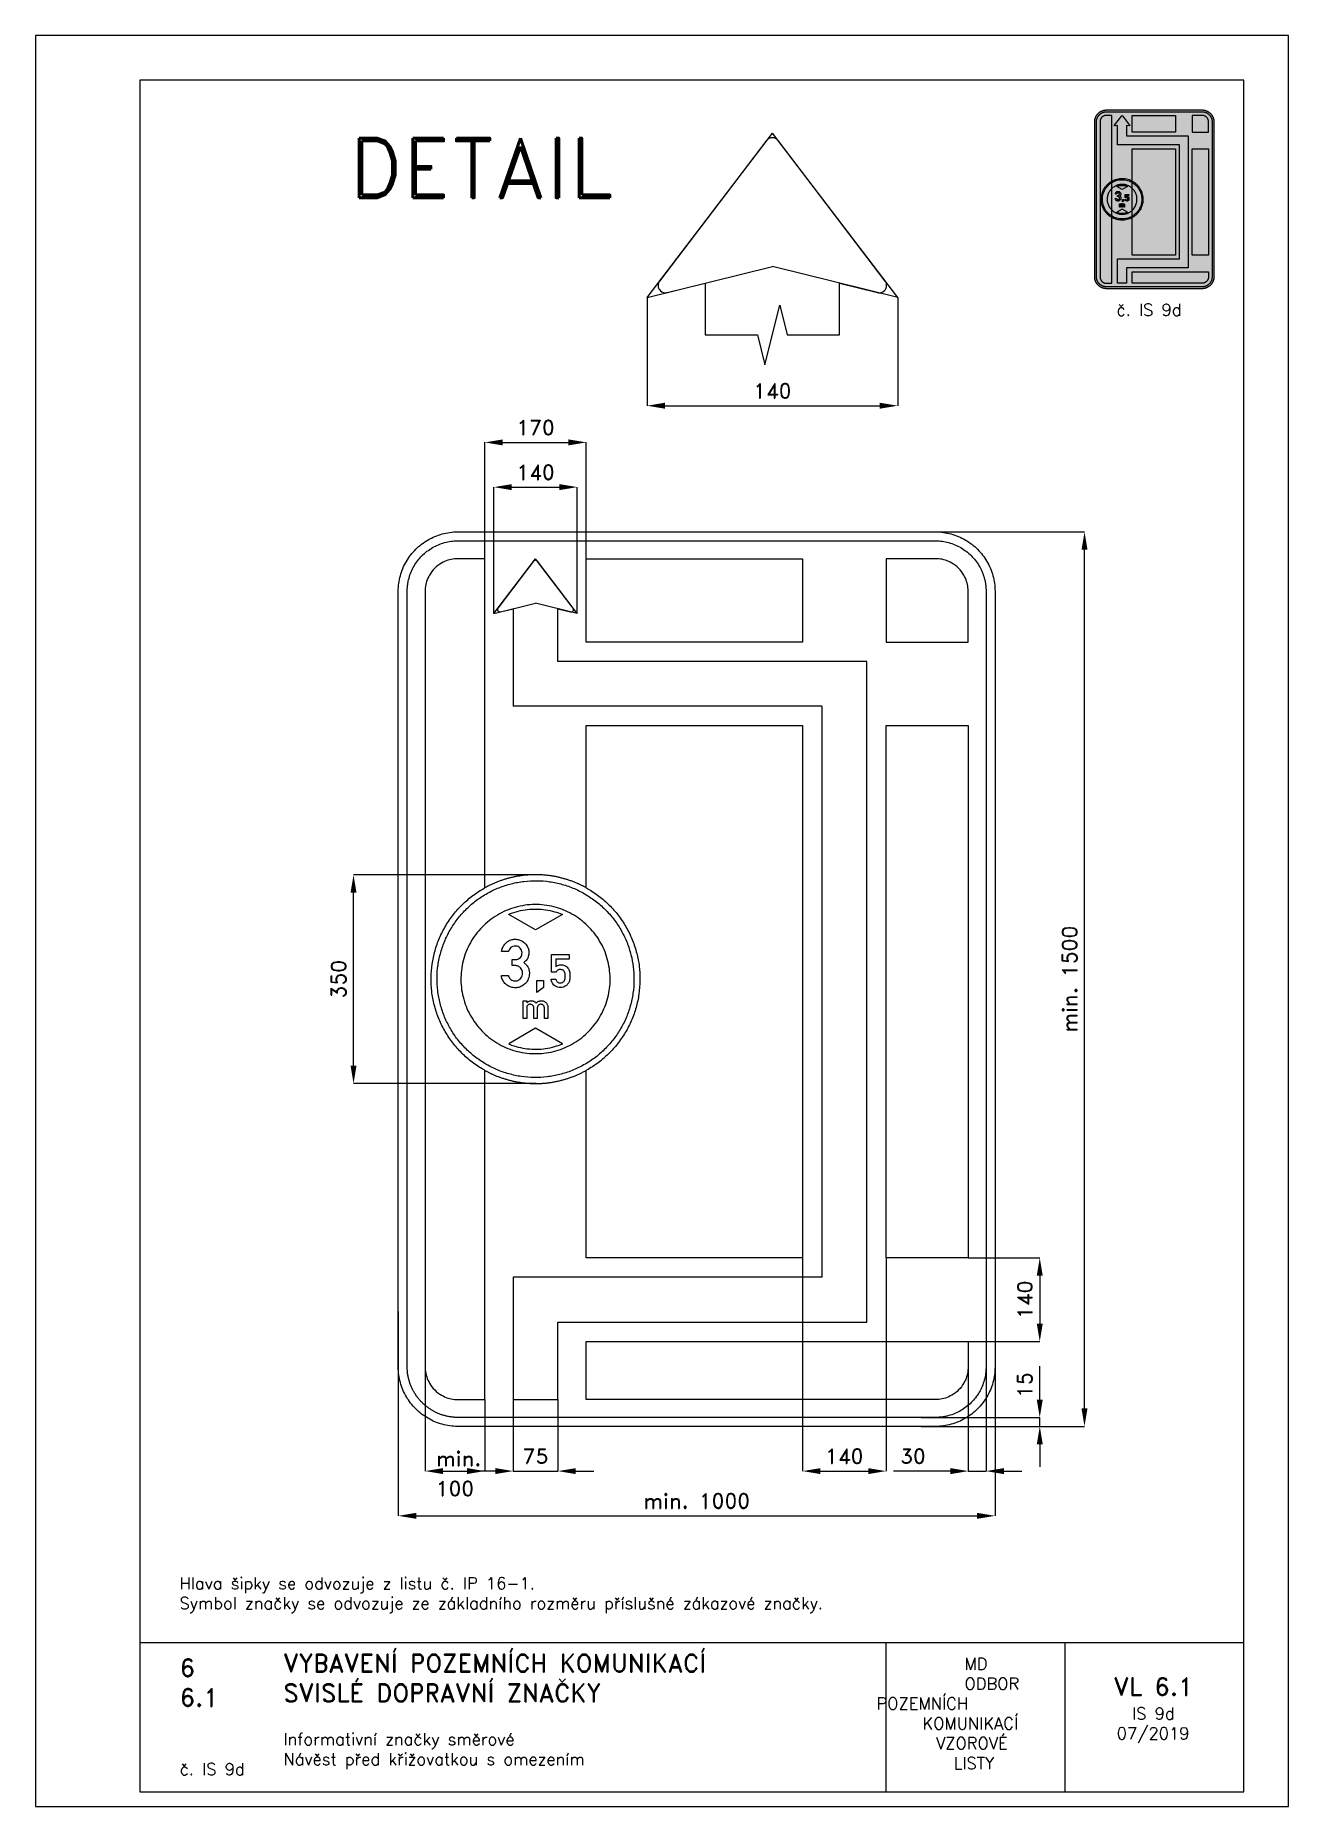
# Paper-space layout 'IS 9d' of a CAD drawing. Header units: millimetres. Extents: x 0 to 210, y 0 to 297.
# The model-space entities are those that its viewports show. They can reach past a viewport. Long polylines and large blocks are cut down to what shows.
import ezdxf

# ---------------------------------------------------------------- set-up
doc = ezdxf.new("R2010")
doc.units = ezdxf.units.MM
doc.header["$LTSCALE"] = 5
doc.linetypes.add('ČÁRKOVANÁX2', pattern=[1.5, 1, -0.5])
for name, color, linetype in [('Kóty', 2, 'Continuous'), ('Rozpiska', 7, 'Continuous'), ('Značka', 7, 'Continuous')]:
    doc.layers.add(name, color=color, linetype=linetype)
doc.layers.add('Rámeček', color=6, linetype='Continuous', plot=False)
doc.styles.get("Standard").update_dxf_attribs({"font": 'romand.shx', "height": 25})
doc.dimstyles.get("Standard").update_dxf_attribs({"dimtxt": 25, "dimasz": 30, "dimexe": 0.18, "dimexo": 0.0625, "dimgap": 12.5, "dimtad": 1, "dimdec": 0, "dimzin": 0, "dimdsep": 46, "dimtxsty": 'Standard', "dimcen": 0.09, "dimadec": 0, "dimazin": 0, "dimtfac": 1, "dimtdec": 0, "dimtofl": 0, "dimtmove": 0, "dimatfit": 3, "dimfxl": 1, "dimtolj": 1, "dimtzin": 0, "dimarcsym": 0})

psp = doc.layouts.new('IS 9d')

# ---------------------------------------------------------------- texts
at = {"layer": 'Rozpiska', "color": 7, "attachment_point": 1}
for s, width, gutter_width, heights, insert, char_height in [('\\pi3.66667;č. IS 9d', 20, 125, [0], (177.5, 252), 2), ('Hlava šipky se odvozuje z listu č. IP 16-1.\\PSymbol značky se odvozuje ze základního rozměru příslušné zákazové značky.{\\H1.83333x; }', 167.386, 100, [0], (24.15, 38.43), 2), ('6', 149.0422, 100, [0], (24.17, 24.77), 3), ('{\\C6;VYBAVENÍ POZEMNÍCH KOMUNIKACÍ\\P}SVISLÉ DOPRAVNÍ ZNAČKY{\\H1.34524x; }', 149.0422, 100, [0], (41.56, 25.56), 3), ('\\pi14.7414;{\\C6;MD\\P\\pi2.36044;}ODBOR POZEMNÍCH{\\H1.57143x; }\\P\\pi7.69378;KOMUNIKACÍ{\\H1.5x; }\\P\\pi9.97949;{\\C6;VZOROVÉ\\H1.47619x; \\H0.67742x;\\P\\pi12.93187;LISTY\\H1.26984x; }', 33.1018, 100, [0], (140.95, 24.95), 2), ('\\pi1.03113;{\\H1.5x;\\C6;VL 6.1\\P\\pi4.12635;\\H0.66667x;IS 9d\\H1.66666x; \\H0.6x;\\P\\pi1.5549;07/2019\\H1.80159x; }', 16.0623, 100, [0], (179.66, 21.61), 2), ('6.1', 149.0422, 100, [0], (24.17, 19.78), 3), ('{\\C6;Informativní značky směrové\\P}Návěst před křižovatkou s omezením{\\H1.83333x; }', 149.0422, 100, [0], (41.56, 12.29), 2), ('{\\C6;č. IS 9d}', 18.3305, 100, [2.67], (24.17, 7.28), 2)]:
    psp.add_mtext_dynamic_manual_height_columns(s, width=width, gutter_width=gutter_width, heights=heights, dxfattribs=dict(at, insert=insert, char_height=char_height))

msp = doc.modelspace()

# ---------------------------------------------------------------- texts
at = {"layer": 'Kóty', "insert": (550, -680.5), "char_height": 25, "attachment_point": 5, "rotation": 90}
msp.add_mtext('\\A1;15', dxfattribs=at)
at = {"layer": 'Kóty', "char_height": 25, "attachment_point": 5}
for s, insert in [('\\A1;min.', (-398.9, -803.9)), ('\\A1;100', (-405, -854.2))]:
    msp.add_mtext(s, dxfattribs=dict(at, insert=insert))
at = {"layer": 'Rozpiska', "color": 7, "insert": (-724, 1410.3), "char_height": 100, "attachment_point": 1}
msp.add_mtext_dynamic_manual_height_columns('\\pi141.42714;DETAIL', width=749.521, gutter_width=100, heights=[0], dxfattribs=at)

# ---------------------------------------------------------------- blocks, each defined once
blk = doc.blocks.new('*D0')
at = {"layer": 'Defpoints', "color": 0, "transparency": 16777216}
for p in [(-307.5, -705), (-232.5, -705), (-232.5, -825)]:
    blk.add_point(p, dxfattribs=at)
at = {"layer": 'Kóty', "color": 0, "lineweight": -2, "transparency": 16777216}
for p, q in [((-307.5, -705.0625), (-307.5, -825.18)), ((-232.5, -705.0625), (-232.5, -825.18)), ((-337.5, -825), (-367.5, -825)), ((-202.5, -825), (-172.5, -825))]:
    blk.add_line(p, q, dxfattribs=at)
at = {"layer": 'Kóty', "color": 0, "transparency": 16777216}
for points in [[(-337.5, -820), (-337.5, -830), (-307.5, -825)], [(-202.5, -820), (-202.5, -830), (-232.5, -825)]]:
    blk.add_solid(points, dxfattribs=at)
at = {"layer": 'Kóty', "color": 0, "transparency": 16777216, "insert": (-270, -800), "char_height": 25, "attachment_point": 5}
blk.add_mtext('\\A1;75', dxfattribs=at)
blk = doc.blocks.new('*D1')
at = {"layer": 'Defpoints', "color": 0, "transparency": 16777216}
for p in [(177.5, -467.5), (317.5, -467.5), (317.5, -825)]:
    blk.add_point(p, dxfattribs=at)
at = {"layer": 'Kóty', "color": 0, "lineweight": -2, "transparency": 16777216}
for p, q in [((177.5, -467.5625), (177.5, -825.18)), ((317.5, -467.5625), (317.5, -825.18)), ((207.5, -825), (287.5, -825))]:
    blk.add_line(p, q, dxfattribs=at)
at = {"layer": 'Kóty', "color": 0, "transparency": 16777216}
for points in [[(207.5, -820), (207.5, -830), (177.5, -825)], [(287.5, -820), (287.5, -830), (317.5, -825)]]:
    blk.add_solid(points, dxfattribs=at)
at = {"layer": 'Kóty', "color": 0, "transparency": 16777216, "insert": (247.5, -800), "char_height": 25, "attachment_point": 5}
blk.add_mtext('\\A1;140', dxfattribs=at)
blk = doc.blocks.new('*D2')
at = {"layer": 'Defpoints', "color": 0, "transparency": 16777216}
for p in [(455, -467.5), (455, -607.5), (575, -607.5)]:
    blk.add_point(p, dxfattribs=at)
at = {"layer": 'Kóty', "color": 0, "lineweight": -2, "transparency": 16777216}
for p, q in [((455.0625, -467.5), (575.18, -467.5)), ((575, -497.5), (575, -577.5)), ((455.0625, -607.5), (575.18, -607.5))]:
    blk.add_line(p, q, dxfattribs=at)
at = {"layer": 'Kóty', "color": 0, "transparency": 16777216}
for points in [[(570, -497.5), (580, -497.5), (575, -467.5)], [(570, -577.5), (580, -577.5), (575, -607.5)]]:
    blk.add_solid(points, dxfattribs=at)
at = {"layer": 'Kóty', "color": 0, "transparency": 16777216, "insert": (550, -537.5), "char_height": 25, "attachment_point": 5, "rotation": 90}
blk.add_mtext('\\A1;140', dxfattribs=at)
blk = doc.blocks.new('*D3')
at = {"layer": 'Defpoints', "color": 0, "transparency": 16777216}
for p in [(-500, -557.1), (500, -557.1), (500, -900)]:
    blk.add_point(p, dxfattribs=at)
at = {"layer": 'Kóty', "color": 0, "lineweight": -2, "transparency": 16777216}
for p, q in [((-500, -557.2), (-500, -900.2)), ((500, -557.2), (500, -900.2)), ((-470, -900), (470, -900))]:
    blk.add_line(p, q, dxfattribs=at)
at = {"layer": 'Kóty', "color": 0, "transparency": 16777216}
for points in [[(-470, -895), (-470, -905), (-500, -900)], [(470, -895), (470, -905), (500, -900)]]:
    blk.add_solid(points, dxfattribs=at)
at = {"layer": 'Kóty', "color": 0, "transparency": 16777216, "insert": (0, -875), "char_height": 25, "attachment_point": 5}
blk.add_mtext('\\A1;min. 1000', dxfattribs=at)
blk = doc.blocks.new('*D4')
at = {"layer": 'Defpoints', "color": 0, "transparency": 16777216}
for p in [(376.5, 750), (650, 750), (376.5, -750)]:
    blk.add_point(p, dxfattribs=at)
at = {"layer": 'Kóty', "color": 0, "lineweight": -2, "transparency": 16777216}
for p, q in [((376.6, 750), (650.2, 750)), ((650, -720), (650, 720)), ((376.6, -750), (650.2, -750))]:
    blk.add_line(p, q, dxfattribs=at)
at = {"layer": 'Kóty', "color": 0, "transparency": 16777216}
for points in [[(645, 720), (655, 720), (650, 750)], [(645, -720), (655, -720), (650, -750)]]:
    blk.add_solid(points, dxfattribs=at)
at = {"layer": 'Kóty', "color": 0, "transparency": 16777216, "insert": (625, 0), "char_height": 25, "attachment_point": 5, "rotation": 90}
blk.add_mtext('\\A1;min. 1500', dxfattribs=at)
blk = doc.blocks.new('*D5')
at = {"layer": 'Defpoints', "color": 0, "transparency": 16777216}
for p in [(455.2, -648), (485, -650), (455.2, -825)]:
    blk.add_point(p, dxfattribs=at)
at = {"layer": 'Kóty', "color": 0, "lineweight": -2, "transparency": 16777216}
for p, q in [((455.2, -648.1), (455.2, -825.2)), ((485, -650.1), (485, -825.2)), ((425.2, -825), (329.7, -825)), ((515, -825), (545, -825))]:
    blk.add_line(p, q, dxfattribs=at)
at = {"layer": 'Kóty', "color": 0, "transparency": 16777216}
for points in [[(425.2, -820), (425.2, -830), (455.2, -825)], [(515, -820), (515, -830), (485, -825)]]:
    blk.add_solid(points, dxfattribs=at)
at = {"layer": 'Kóty', "color": 0, "transparency": 16777216, "insert": (362.5, -800), "char_height": 25, "attachment_point": 5}
blk.add_mtext('\\A1;30', dxfattribs=at)
blk = doc.blocks.new('*D6')
at = {"layer": 'Defpoints', "color": 0, "transparency": 16777216}
for p in [(-575, 175), (-271, 175), (-269, -175)]:
    blk.add_point(p, dxfattribs=at)
at = {"layer": 'Kóty', "color": 0, "lineweight": -2, "transparency": 16777216}
for p, q in [((-271.1, 175), (-575.2, 175)), ((-575, -145), (-575, 145)), ((-269.1, -175), (-575.2, -175))]:
    blk.add_line(p, q, dxfattribs=at)
at = {"layer": 'Kóty', "color": 0, "transparency": 16777216}
for points in [[(-580, 145), (-570, 145), (-575, 175)], [(-580, -145), (-570, -145), (-575, -175)]]:
    blk.add_solid(points, dxfattribs=at)
at = {"layer": 'Kóty', "color": 0, "transparency": 16777216, "insert": (-600, 0), "char_height": 25, "attachment_point": 5, "rotation": 90}
blk.add_mtext('\\A1;350', dxfattribs=at)
blk = doc.blocks.new('*D7')
at = {"layer": 'Defpoints', "color": 0, "transparency": 16777216}
for p in [(-200, 825), (-340, 613), (-200, 613)]:
    blk.add_point(p, dxfattribs=at)
at = {"layer": 'Kóty', "color": 0, "lineweight": -2, "transparency": 16777216}
for p, q in [((-340, 613.1), (-340, 825.2)), ((-310, 825), (-230, 825)), ((-200, 613.1), (-200, 825.2))]:
    blk.add_line(p, q, dxfattribs=at)
at = {"layer": 'Kóty', "color": 0, "transparency": 16777216}
for points in [[(-310, 830), (-310, 820), (-340, 825)], [(-230, 830), (-230, 820), (-200, 825)]]:
    blk.add_solid(points, dxfattribs=at)
at = {"layer": 'Kóty', "color": 0, "transparency": 16777216, "insert": (-270, 850), "char_height": 25, "attachment_point": 5}
blk.add_mtext('\\A1;140', dxfattribs=at)
blk = doc.blocks.new('*D8')
at = {"layer": 'Defpoints', "color": 0, "transparency": 16777216}
for p in [(-185, 900), (-355, 705), (-185, 705)]:
    blk.add_point(p, dxfattribs=at)
at = {"layer": 'Kóty', "color": 0, "lineweight": -2, "transparency": 16777216}
for p, q in [((-355, 705.0625), (-355, 900.18)), ((-325, 900), (-215, 900)), ((-185, 705.0625), (-185, 900.18))]:
    blk.add_line(p, q, dxfattribs=at)
at = {"layer": 'Kóty', "color": 0, "transparency": 16777216}
for points in [[(-325, 905), (-325, 895), (-355, 900)], [(-215, 905), (-215, 895), (-185, 900)]]:
    blk.add_solid(points, dxfattribs=at)
at = {"layer": 'Kóty', "color": 0, "transparency": 16777216, "insert": (-270, 925), "char_height": 25, "attachment_point": 5}
blk.add_mtext('\\A1;170', dxfattribs=at)
blk = doc.blocks.new('*D9')
at = {"layer": 'Defpoints', "color": 0, "transparency": 16777216}
for p in [(-83.1, 1142.9), (336.9, 1142.9), (336.9, 961.5)]:
    blk.add_point(p, dxfattribs=at)
at = {"layer": 'Kóty', "color": 0, "lineweight": -2, "transparency": 16777216}
for p, q in [((-83.1, 1142.8), (-83.1, 961.4)), ((336.9, 1142.8), (336.9, 961.4)), ((-53.1, 961.5), (306.9, 961.5))]:
    blk.add_line(p, q, dxfattribs=at)
at = {"layer": 'Kóty', "color": 0, "transparency": 16777216}
for points in [[(-53.1, 966.5), (-53.1, 956.5), (-83.1, 961.5)], [(306.9, 966.5), (306.9, 956.5), (336.9, 961.5)]]:
    blk.add_solid(points, dxfattribs=at)
at = {"layer": 'Kóty', "color": 0, "transparency": 16777216, "insert": (126.9, 986.5), "char_height": 25, "attachment_point": 5}
blk.add_mtext('\\A1;140', dxfattribs=at)

# ---------------------------------------------------------------- dimensions: what is measured, and where the dimension line sits
at = {"layer": 'Kóty'}
for base, p1, p2, text, picture, middle in [((336.9, 961.5), (-83.1, 1142.9), (336.9, 1142.9), '140', '*D9', (126.9, 986.5)), ((500, -900), (-500, -557.1), (500, -557.1), 'min. 1000', '*D3', (0, -875))]:
    dim = msp.add_linear_dim(base=base, p1=p1, p2=p2, text=text, dimstyle='Standard', dxfattribs=at)
    dim.commit()
    dim.dimension.update_dxf_attribs({"geometry": picture, "text_midpoint": middle})
for base, p1, p2, picture, middle in [((-185, 900), (-355, 705), (-185, 705), '*D8', (-270, 925)), ((-200, 825), (-340, 613), (-200, 613), '*D7', (-270, 850)), ((317.5, -825), (177.5, -467.5), (317.5, -467.5), '*D1', (247.5, -800)), ((455.2, -825), (485, -650), (455.2, -648), '*D5', (362.5, -800)), ((-232.5, -825), (-307.5, -705), (-232.5, -705), '*D0', (-270, -800))]:
    dim = msp.add_linear_dim(base=base, p1=p1, p2=p2, dimstyle='Standard', dxfattribs=at)
    dim.commit()
    dim.dimension.update_dxf_attribs({"geometry": picture, "text_midpoint": middle})
dim = msp.add_linear_dim(base=(650, 750), p1=(376.5, -750), p2=(376.5, 750), angle=90, text='min. 1500', dimstyle='Standard', dxfattribs=at)
dim.commit()
dim.dimension.update_dxf_attribs({"geometry": '*D4', "text_midpoint": (625, 0)})
for base, p1, p2, picture, middle in [((-575, 175), (-269, -175), (-271, 175), '*D6', (-600, 0)), ((575, -607.5), (455, -467.5), (455, -607.5), '*D2', (550, -537.5))]:
    dim = msp.add_linear_dim(base=base, p1=p1, p2=p2, angle=90, dimstyle='Standard', dxfattribs=at)
    dim.commit()
    dim.dimension.update_dxf_attribs({"geometry": picture, "text_midpoint": middle})

# ---------------------------------------------------------------- linework, layer by layer
at = {"layer": 'Kóty'}
for p, q in [((-455, -619.4), (-455, -825.2)), ((575, -705), (575, -649.1)), ((-355, -705.1), (-355, -825.2)), ((376.5, -735), (575.2, -735)), ((376.5, -750), (575.2, -750)), ((575, -780), (575, -818)), ((-425, -825), (-385, -825))]:
    msp.add_line(p, q, dxfattribs=at)
for points in [[(575, -750), (575, -735)], [(-307.5, -825), (-232.5, -825)], [(455.2, -825), (485, -825)]]:
    msp.add_lwpolyline(points, dxfattribs=at)
for points in [[(570, -705), (580, -705), (575, -735)], [(570, -780), (580, -780), (575, -750)], [(-425, -820), (-425, -830), (-455, -825)], [(-385, -820), (-385, -830), (-355, -825)]]:
    msp.add_solid(points, dxfattribs=at)
at = {"layer": 'Značka', "color": 6, "linetype": 'ČÁRKOVANÁX2', "ltscale": 2.5}
for p, q in [((-83.1, 1142.9), (126.9, 1418.8)), ((336.9, 1142.9), (126.9, 1418.8)), ((-83.1, 1142.9), (126.9, 1194.9)), ((336.9, 1142.9), (126.9, 1194.9)), ((-340, 613), (-270, 705)), ((-200, 613), (-270, 705)), ((-340, 613), (-270, 630.4)), ((-200, 613), (-270, 630.4))]:
    msp.add_line(p, q, dxfattribs=at)
at = {"layer": 'Značka', "color": 7}
for p, q in [((14.4, 1080.1), (101.9, 1080.1)), ((151.9, 1080.1), (239.4, 1080.1))]:
    msp.add_line(p, q, dxfattribs=at)
at = {"layer": 'Značka', "color": 3}
for p, q in [((285, 532.5), (-232.5, 532.5)), ((210, 457.5), (-307.5, 457.5))]:
    msp.add_line(p, q, dxfattribs=at)
at = {"layer": 'Značka', "color": 5}
for points in [[(239.4, 1142.9), (239.4, 1167), (303.1, 1151.2), (303.7, 1151.1), (304.3, 1151), (306.7, 1150.9), (309.1, 1151.3), (311.9, 1152.3), (314.4, 1154.1), (316.4, 1156.4, 0.065188), (317.7, 1159.1, 0.064857), (318.3, 1162.1, 0.063653), (318.2, 1165.1, 0.05269), (317.6, 1167.4, 0.057483), (316.5, 1169.6), (316.2, 1170.1), (315.8, 1170.6), (136.7, 1406), (136.3, 1406.4), (136, 1406.8), (134.3, 1408.4), (132.4, 1409.5), (129.7, 1410.5), (126.9, 1410.8), (124.1, 1410.5), (121.5, 1409.5), (119.5, 1408.4), (117.9, 1406.8), (117.5, 1406.4), (117.2, 1406), (-62, 1170.6), (-62.4, 1170.1), (-62.7, 1169.6), (-63.8, 1167.4, 0.052649), (-64.4, 1165.1, 0.065495), (-64.5, 1162.1, 0.065427), (-63.8, 1159.1, 0.065331), (-62.5, 1156.4), (-60.5, 1154.1), (-58.1, 1152.4), (-55.3, 1151.3), (-52.9, 1150.9), (-50.5, 1151), (-49.9, 1151.1), (-49.3, 1151.2), (14.4, 1167), (14.4, 1142.9), (14.4, 1080.1)], [(-400, -750), (-400.4, -750), (-400.8, -750, -0.03218), (-413.7, -749.1, -0.035443), (-426.4, -746.5, -0.036267), (-438.7, -742.3, -0.03442), (-450.2, -736.5, -0.033722), (-461, -729.3, -0.034085), (-470.7, -720.7, -0.034209), (-479.3, -711, -0.034229), (-486.5, -700.2, -0.034044), (-492.3, -688.7, -0.033412), (-496.5, -676.4, -0.034127), (-499.1, -663.7, -0.036745), (-500, -650.8), (-500, -650.4), (-500, -650), (-500, 650), (-500, 650.4), (-500, 650.8, -0.03218), (-499.1, 663.7, -0.035441), (-496.5, 676.4, -0.03627), (-492.3, 688.7, -0.034417), (-486.5, 700.2, -0.033719), (-479.3, 711, -0.034078), (-470.7, 720.7, -0.034208), (-461, 729.3, -0.034227), (-450.2, 736.5, -0.034051), (-438.7, 742.3, -0.033416), (-426.4, 746.5, -0.034129), (-413.7, 749.1, -0.036746), (-400.8, 750), (-400.4, 750), (-400, 750), (400, 750), (400.4, 750), (400.8, 750, -0.032179), (413.7, 749.1, -0.035451), (426.4, 746.5, -0.036282), (438.7, 742.3, -0.034425), (450.2, 736.5, -0.033731), (461, 729.3, -0.034081), (470.7, 720.7, -0.034214), (479.3, 711, -0.034229), (486.5, 700.2, -0.034034), (492.3, 688.7, -0.033411), (496.5, 676.4, -0.034122), (499.1, 663.7, -0.036741), (500, 650.8), (500, 650.4), (500, 650), (500, -650), (500, -650.4), (500, -650.8, -0.032179), (499.1, -663.7, -0.035442), (496.5, -676.4, -0.036264), (492.3, -688.7, -0.034415), (486.5, -700.2, -0.033719), (479.3, -711, -0.034086), (470.7, -720.7, -0.034205), (461, -729.3, -0.03423), (450.2, -736.5, -0.034046), (438.7, -742.3, -0.033413), (426.4, -746.5, -0.034127), (413.7, -749.1, -0.036745), (400.8, -750), (400.4, -750), (400, -750), (-400, -750)], [(-400, -735), (-400.3, -735), (-400.7, -735), (-401.2, -735), (-401.8, -735, -0.006896), (-404, -734.9, -0.006866), (-406.2, -734.8, -0.008531), (-408.9, -734.6, -0.008458), (-411.6, -734.2, -0.009074), (-414.4, -733.8, -0.010355), (-417.1, -733.3, -0.009259), (-419.8, -732.7, -0.005765), (-422.4, -732, -0.005835), (-425.1, -731.2, -0.009478), (-427.7, -730.4, -0.010591), (-430.3, -729.5, -0.009183), (-432.9, -728.5, -0.00892), (-435.4, -727.4, -0.009789), (-437.9, -726.1, -0.008973), (-440.3, -724.9, -0.006465), (-442.7, -723.5, -0.006405), (-445.1, -722.1, -0.008799), (-447.4, -720.6, -0.009566), (-449.6, -719, -0.008717), (-451.8, -717.4, -0.008726), (-454, -715.7, -0.009594), (-456.1, -713.9, -0.008929), (-458.1, -712, -0.006723), (-460.1, -710.1, -0.006723), (-462, -708.1, -0.008924), (-463.9, -706.1, -0.009641), (-465.7, -704, -0.008879), (-467.4, -701.9, -0.008874), (-469, -699.6, -0.009638), (-470.6, -697.4, -0.008931), (-472.1, -695.1, -0.006747), (-473.5, -692.7, -0.006737), (-474.9, -690.3, -0.008896), (-476.1, -687.9, -0.009586), (-477.3, -685.4, -0.008814), (-478.4, -682.9, -0.008764), (-479.5, -680.3, -0.009422), (-480.4, -677.7, -0.008693), (-481.2, -675.1, -0.006567), (-482, -672.4, -0.006598), (-482.7, -669.8, -0.008768), (-483.3, -667.1, -0.009669), (-483.8, -664.4, -0.009312), (-484.3, -661.6, -0.009219), (-484.6, -658.9, -0.009437), (-484.8, -656.2, -0.007952), (-485, -654, -0.008591), (-485, -651.8), (-485, -651.2), (-485, -650.7), (-485, -650.3), (-485, -650), (-485, 650), (-485, 650.3), (-485, 650.7), (-485, 651.2, -0.001286), (-485, 651.8, -0.006895), (-484.9, 654, -0.006875), (-484.8, 656.2, -0.008528), (-484.6, 658.9, -0.008424), (-484.2, 661.6, -0.009039), (-483.8, 664.4, -0.010337), (-483.3, 667.1), (-482.7, 669.8), (-482, 672.4), (-481.2, 675.1), (-480.4, 677.7), (-479.5, 680.3), (-478.5, 682.9), (-477.4, 685.4), (-476.1, 687.9), (-474.9, 690.3), (-473.5, 692.7), (-472.1, 695), (-470.6, 697.4), (-469, 699.6), (-467.4, 701.8), (-465.7, 704), (-463.9, 706.1), (-462, 708.1), (-460.1, 710.1), (-458.1, 712), (-456.1, 713.9), (-454, 715.7), (-451.9, 717.4), (-449.6, 719), (-447.4, 720.6), (-445.1, 722.1), (-442.7, 723.5), (-440.3, 724.8), (-437.9, 726.1), (-435.4, 727.3), (-432.8, 728.4), (-430.3, 729.5), (-427.7, 730.4), (-425.1, 731.2), (-422.4, 732), (-419.8, 732.7), (-417.1, 733.3), (-414.4, 733.8), (-411.6, 734.3), (-408.9, 734.6), (-406.2, 734.8), (-404, 735), (-401.8, 735), (-401.2, 735), (-400.7, 735), (-400.3, 735), (-400, 735), (400, 735), (400.3, 735), (400.7, 735), (401.2, 735), (401.8, 735), (404, 734.9), (406.2, 734.8), (408.9, 734.6), (411.6, 734.2), (414.4, 733.8), (417.1, 733.3), (419.8, 732.7), (422.4, 732), (425.1, 731.2), (427.7, 730.4), (430.3, 729.5), (432.9, 728.5), (435.4, 727.3), (437.9, 726.2), (440.3, 724.9), (442.7, 723.5), (445.1, 722.1), (447.4, 720.6), (449.6, 719), (451.8, 717.4), (454, 715.7), (456.1, 713.9), (458.1, 712), (460.1, 710.1), (462, 708.1), (463.9, 706.1), (465.7, 704), (467.4, 701.9), (469, 699.7), (470.6, 697.4), (472.1, 695.1), (473.5, 692.7), (474.9, 690.3), (476.1, 687.8, -0.009597), (477.3, 685.4, -0.00881), (478.4, 682.8, -0.00875), (479.5, 680.3, -0.00939), (480.4, 677.7, -0.008696), (481.2, 675.1, -0.006583), (482, 672.4, -0.006587), (482.7, 669.8, -0.008769), (483.3, 667.1, -0.009649), (483.8, 664.4, -0.009295), (484.3, 661.6, -0.009208), (484.6, 658.9, -0.00942), (484.8, 656.2, -0.00794), (485, 654, -0.008626), (485, 651.8), (485, 651.2), (485, 650.7), (485, 650.3), (485, 650), (485, -650), (485, -650.3), (485, -650.7), (485, -651.2), (485, -651.8), (484.9, -654), (484.8, -656.2), (484.6, -658.9), (484.2, -661.6), (483.8, -664.4), (483.3, -667.1), (482.7, -669.8), (482, -672.4), (481.2, -675.1), (480.4, -677.7), (479.5, -680.3), (478.5, -682.9), (477.4, -685.4), (476.1, -687.9), (474.9, -690.3), (473.5, -692.7), (472.1, -695.1), (470.6, -697.4), (469, -699.6), (467.4, -701.9), (465.7, -704), (463.9, -706.1), (462, -708.1), (460.1, -710.1), (458.1, -712), (456.1, -713.9), (454, -715.7), (451.9, -717.4), (449.6, -719), (447.4, -720.6), (445.1, -722.1), (442.7, -723.5), (440.3, -724.9), (437.9, -726.1), (435.4, -727.3), (432.8, -728.4), (430.3, -729.4), (427.7, -730.4), (425.1, -731.2), (422.4, -732), (419.8, -732.7, -0.008791), (417.1, -733.3, -0.009647), (414.4, -733.8, -0.009248), (411.6, -734.3, -0.009163), (408.9, -734.6, -0.009436), (406.2, -734.8, -0.007968), (404, -735, -0.00859), (401.8, -735), (401.2, -735), (400.7, -735), (400.3, -735), (400, -735), (-400, -735)], [(-355, 705), (-400, 705), (-402.9, 704.9), (-405.7, 704.7, 0.055706), (-417, 702.4, 0.056174), (-427.5, 697.6, 0.069693), (-438.9, 689, 0.068358), (-447.6, 677.5, 0.056426), (-452.5, 667, 0.061122), (-454.7, 655.8, 0.012202), (-454.9, 652.9, 0.004071), (-455, 650), (-455, -650, 0.003578), (-454.9, -652.9, 0.010727), (-454.7, -655.7, 0.055715), (-452.4, -667, 0.056166), (-447.6, -677.5, 0.06969), (-439, -688.9, 0.068355), (-427.5, -697.6, 0.056428), (-417, -702.5, 0.061122), (-405.7, -704.7, 0.012201), (-402.9, -704.9, 0.004069), (-400, -705), (-355, -705), (-355, -153)], [(317.5, 565), (455, 565), (455, 650, 0.003565), (454.9, 652.9, 0.010734), (454.7, 655.8, 0.055719), (452.4, 667, 0.056173), (447.6, 677.5, 0.069692), (439, 689, 0.068355), (427.5, 697.6, 0.056429), (417, 702.5, 0.061113), (405.7, 704.7), (402.9, 704.9), (400, 705), (317.5, 705), (317.5, 565)], [(-355, -153, -0.007779), (-359.5, -150.4, -0.034416), (-378.4, -137.5, -0.034414), (-395.4, -122.1, -0.034416), (-410.3, -104.8, -0.034417), (-422.7, -85.5, -0.034416), (-432.6, -64.9, -0.034418), (-439.6, -43.1, -0.034416), (-443.9, -20.6, -0.034416), (-445, 2.3, -0.034417), (-443.3, 25.1, -0.034417), (-438.4, 47.5, -0.034417), (-430.9, 69.1, -0.034416), (-420.4, 89.5, -0.034417), (-407.5, 108.4, -0.034416), (-392.1, 125.4, -0.034417), (-374.8, 140.3, -0.034415), (-355.5, 152.7, -0.000878), (-355, 153)], [(-185, 153, -0.007779), (-180.5, 150.4, -0.034417), (-161.6, 137.5, -0.034405), (-144.6, 122.1, -0.034413), (-129.7, 104.8, -0.034487), (-117.3, 85.5, -0.034418), (-107.4, 64.9, -0.034077), (-100.4, 43.1, -0.03279), (-96.2, 21.7, -0.034265), (-95, 0)], [(-315.8, 6.3), (-315.5, 5.3), (-315.1, 4.4, 0.066963), (-313.5, 1.7, 0.067355), (-311.3, -0.6, 0.079611), (-308, -2.4, 0.083506), (-304.4, -3.1, 0.078721), (-300.9, -2.8, 0.07731), (-297.8, -1.4, 0.094879), (-294.5, 1.5, 0.087411), (-292.4, 5.5, 0.097391), (-291.6, 10.5, 0.104445), (-292.9, 15.4, 0.094861), (-295.4, 19.1, 0.095672), (-299.2, 21.6, 0.045613), (-301.1, 22.3, 0.043313), (-303.1, 22.6), (-303.6, 22.6), (-304, 22.7), (-309, 22.7), (-309, 32.7), (-303.9, 32.7), (-303.4, 32.7), (-303, 32.7, 0.089495), (-299.8, 33.3, 0.078182), (-297, 35, 0.098566), (-294.1, 38.2, 0.099796), (-292.7, 42.3, 0.096867), (-292.7, 46.4, 0.098703), (-294.4, 50.3, 0.100556), (-297.3, 53.4, 0.097643), (-301.2, 55.1, 0.106022), (-305.9, 55.4, 0.108972), (-310.2, 53.6, 0.096313), (-313.3, 50.8, 0.100253), (-315, 47.2), (-315.1, 46.7), (-315.2, 46.2), (-326.8, 46.2), (-326.5, 48, -0.014662), (-326.1, 49.7, -0.070911), (-323.6, 55.7, -0.076587), (-319.4, 60.8, -0.078957), (-314.1, 64.6, -0.076369), (-307.8, 66.6, -0.077798), (-301, 66.7, -0.077968), (-294.5, 64.8, -0.081013), (-288.6, 61, -0.080994), (-284.1, 55.5, -0.076303), (-281.6, 49.6, -0.079819), (-281.1, 43.2, -0.092081), (-282.8, 35.9, -0.105088), (-287, 29.9), (-288.3, 28.8), (-289.6, 27.7), (-288.4, 26.8), (-287.2, 25.9, -0.058053), (-284.2, 22.5, -0.058896), (-282, 18.6, -0.07488), (-280.4, 12.9, -0.064095), (-280.5, 6.9, -0.08941), (-283, -1.7, -0.101878), (-288.5, -8.6, -0.087323), (-294.6, -12.6, -0.080965), (-301.8, -14.4, -0.079658), (-309.1, -14, -0.082662), (-315.9, -11.3, -0.076826), (-321.2, -7.1, -0.076587), (-325, -1.6, -0.041103), (-326.4, 1.7, -0.040364), (-327.2, 5.1), (-327.3, 5.7), (-327.3, 6.3), (-315.8, 6.3)], [(-236.1, 0), (-236, -0.4), (-235.9, -0.7, 0.061319), (-235, -2.7, 0.076061), (-233.6, -4.4, 0.081268), (-231.8, -5.6, 0.074038), (-229.7, -6.3, 0.102545), (-226.4, -6.2, 0.116994), (-223.5, -4.7, 0.072335), (-222.2, -3.4, 0.058814), (-221.2, -1.7, 0.043847), (-220.7, -0.3, 0.050812), (-220.5, 1.1, 0.010898), (-220.5, 1.5), (-220.5, 1.9), (-220.5, 8.6, 0.008538), (-220.6, 9.4, 0.02594), (-220.7, 10.1, 0.068311), (-221.2, 11.7, 0.054039), (-222.2, 13.2, 0.069262), (-223.9, 14.8, 0.08057), (-226, 15.8, 0.097804), (-228.7, 16.2, 0.091099), (-231.5, 15.6, 0.085454), (-233.7, 14.2, 0.103694), (-235.2, 12.3), (-235.3, 12), (-235.4, 11.8), (-243.1, 11.8), (-243.1, 41.2), (-213.7, 41.2), (-213.7, 33.4), (-235.8, 33.4), (-235.8, 21), (-234.9, 21.6), (-233.9, 22.2, -0.051731), (-231.3, 23.4, -0.052681), (-228.6, 24, -0.06578), (-225, 24, -0.065575), (-221.6, 23.1, -0.069368), (-218.3, 21.2, -0.071347), (-215.7, 18.6, -0.059644), (-214, 15.9, -0.053795), (-213, 12.9, -0.024788), (-212.7, 11.7, -0.033764), (-212.7, 10.4), (-212.7, 10.3), (-212.7, 10.1), (-212.7, 1.3), (-212.7, 0.9, -0.005371), (-212.7, 0.5, -0.04534), (-213, -2, -0.04366), (-213.8, -4.5, -0.080867), (-216.4, -8.7, -0.08453), (-220.2, -11.9, -0.069827), (-223.8, -13.6, -0.066788), (-227.7, -14.2, -0.084618), (-232.8, -13.6, -0.088735), (-237.5, -11.3, -0.074201), (-240.6, -8.4, -0.07097), (-242.8, -4.8, -0.035771), (-243.5, -2.8, -0.037201), (-243.9, -0.8), (-244, -0.4), (-244, 0), (-236.1, 0)], [(-95, 0), (-95, -1.1), (-95, -2.3, -0.032168), (-96.8, -25.1, -0.035723), (-101.6, -47.5, -0.036666), (-109.1, -69.1, -0.034752), (-119.6, -89.5, -0.034037), (-132.5, -108.4, -0.034453), (-147.9, -125.4, -0.034562), (-165.2, -140.3, -0.034427), (-184.5, -152.7, -0.000878), (-185, -153, -0.000878)], [(-290.8, -66.2), (-290.8, -36.6), (-284.8, -36.6), (-284.8, -39.9), (-284.5, -39.6), (-284.2, -39.2, -0.053784), (-282.6, -37.9, -0.054626), (-280.7, -36.9, -0.04975), (-278.9, -36.4, -0.049885), (-277, -36.2, -0.04461), (-275.4, -36.4, -0.045368), (-273.8, -36.8, -0.04157), (-272.3, -37.4, -0.034779), (-271, -38.3), (-270.2, -38.9), (-269.6, -39.6), (-269.2, -39.9), (-268.9, -40.3), (-268.6, -39.9), (-268.2, -39.5, -0.072042), (-266, -37.8, -0.066445), (-263.4, -36.7, -0.035557), (-261.9, -36.4, -0.035791), (-260.5, -36.2, -0.050525), (-258.4, -36.4, -0.049662), (-256.3, -37, -0.068288), (-253.7, -38.4, -0.073307), (-251.6, -40.5, -0.056862), (-250.4, -42.4, -0.048831), (-249.6, -44.6, -0.019139), (-249.4, -45.4, -0.025004), (-249.3, -46.2), (-249.2, -46.5), (-249.2, -46.9), (-249.2, -66.2), (-255.2, -66.2), (-255.2, -48.1), (-255.2, -47.9), (-255.2, -47.7, 0.050202), (-255.4, -46.6, 0.050864), (-255.8, -45.5, 0.067713), (-256.6, -44.2, 0.066965), (-257.7, -43.2, 0.073537), (-259.2, -42.5, 0.074343), (-260.8, -42.2, 0.080761), (-262.7, -42.4, 0.080685), (-264.3, -43.1, 0.070493), (-265.5, -44.1, 0.075406), (-266.4, -45.3, 0.050764), (-266.8, -46.4, 0.03297), (-267, -47.5), (-267, -47.7), (-267, -47.9), (-267, -66.2), (-273, -66.2), (-273, -48), (-273, -47.7), (-273, -47.5, 0.073746), (-273.3, -46, 0.068991), (-274.1, -44.7, 0.074728), (-275.2, -43.5, 0.073779), (-276.7, -42.6, 0.089055), (-278.7, -42.2, 0.093639), (-280.8, -42.5, 0.073284), (-282.2, -43.1, 0.071104), (-283.4, -44.1, 0.076995), (-284.3, -45.6, 0.077976), (-284.8, -47.3), (-284.8, -47.5), (-284.8, -47.8), (-284.8, -66.2), (-290.8, -66.2)], [(-185, -607.5), (455, -607.5), (455, -650), (454.9, -652.9), (454.7, -655.7, -0.055716), (452.4, -667, -0.056169), (447.6, -677.5, -0.069686), (439, -688.9, -0.068355), (427.5, -697.6, -0.05643), (417, -702.5, -0.061123), (405.7, -704.7, -0.012202), (402.9, -704.9, -0.004069), (400, -705), (-185, -705), (-185, -607.5)]]:
    msp.add_lwpolyline(points, format="xyb", dxfattribs=at)
at = {"layer": 'Značka', "color": 7}
msp.add_lwpolyline([(101.9, 1080.1), (114.4, 1030.1), (139.4, 1130.1), (151.9, 1080.1)], dxfattribs=at)
at = {"layer": 'Značka', "color": 5}
for points in [[(239.4, 1080.1), (239.4, 1142.9)], [(-355, 153), (-355, 705)], [(-185, 705), (177.5, 705), (177.5, 565), (-185, 565), (-185, 705)], [(-185, 425), (177.5, 425), (177.5, -467.5), (-185, -467.5), (-185, -153)], [(-185, 153), (-185, 425)], [(317.5, 425), (455, 425), (455, -467.5), (317.5, -467.5), (317.5, 425)], [(-225, 108.6), (-270, 82.5), (-315, 108.6), (-314.9, 108.6), (-314.9, 108.7), (-314.6, 108.8), (-314.3, 108.9), (-313.9, 109), (-313.6, 109.2), (-310, 110.6), (-306.3, 111.8), (-302.6, 112.9), (-298.9, 113.9), (-295.2, 114.8), (-291.4, 115.6), (-287.6, 116.2), (-283.8, 116.7), (-280, 117.1), (-276.2, 117.4), (-272.3, 117.5), (-268.5, 117.5), (-264.6, 117.4), (-260.8, 117.2), (-256.9, 116.8), (-253.1, 116.3), (-249.3, 115.7), (-245.6, 115), (-241.8, 114.1), (-238.1, 113.1), (-234.8, 112.1), (-231.5, 111.1), (-228.9, 110.1), (-226.3, 109.1), (-225.6, 108.9), (-225, 108.6)], [(-268, -22.4), (-268, -2.3), (-256.5, -2.3), (-256.5, -13.8), (-268, -22.4)], [(-225, -108.6), (-270, -82.5), (-315, -108.6), (-314.9, -108.6), (-314.9, -108.7), (-314.6, -108.8), (-314.3, -108.9), (-313.9, -109), (-313.6, -109.2), (-310, -110.6), (-306.3, -111.8), (-302.6, -112.9), (-298.9, -113.9), (-295.2, -114.8), (-291.4, -115.6), (-287.6, -116.2), (-283.8, -116.7), (-280, -117.1), (-276.2, -117.4), (-272.3, -117.5), (-268.5, -117.5), (-264.6, -117.4), (-260.8, -117.2), (-256.9, -116.8), (-253.1, -116.3), (-249.3, -115.7), (-245.6, -115), (-241.8, -114.1), (-238.1, -113.1), (-234.8, -112.1), (-231.5, -111.1), (-228.9, -110.1), (-226.3, -109.1), (-225.6, -108.9), (-225, -108.6)]]:
    msp.add_lwpolyline(points, dxfattribs=at)
at = {"layer": 'Značka', "color": 3}
msp.add_lwpolyline([(-232.5, 613), (-232.5, 621.1), (-211.3, 615.8), (-211.1, 615.8), (-210.9, 615.7), (-210.1, 615.7), (-209.3, 615.8), (-208.3, 616.2), (-207.5, 616.8), (-206.9, 617.5, 0.065188), (-206.4, 618.4, 0.064857), (-206.2, 619.4, 0.063653), (-206.2, 620.4, 0.05269), (-206.4, 621.2, 0.057483), (-206.8, 621.9), (-206.9, 622.1), (-207, 622.3), (-266.7, 700.7), (-266.9, 700.9), (-267, 701), (-267.5, 701.5), (-268.2, 701.9), (-269.1, 702.2), (-270, 702.3), (-270.9, 702.2), (-271.8, 701.9), (-272.5, 701.5), (-273, 701), (-273.1, 700.9), (-273.3, 700.7), (-333, 622.3), (-333.1, 622.1), (-333.2, 621.9), (-333.6, 621.2, 0.052649), (-333.8, 620.4, 0.065495), (-333.8, 619.4, 0.065427), (-333.6, 618.4, 0.065331), (-333.1, 617.5), (-332.5, 616.8), (-331.7, 616.2), (-330.7, 615.8), (-329.9, 615.7), (-329.1, 615.7), (-328.9, 615.8), (-328.7, 615.8), (-307.5, 621.1), (-307.5, 613), (-307.5, 457.5)], format="xyb", dxfattribs=at)
for points in [[(-232.5, 532.5), (-232.5, 613)], [(210, 457.5), (210, -500), (-307.5, -500), (-307.5, -705), (-232.5, -705), (-232.5, -575), (285, -575), (285, 532.5)]]:
    msp.add_lwpolyline(points, dxfattribs=at)
at = {"layer": 'Značka', "color": 1}
for points in [[(-105, 0), (-105, -1.1), (-105, -2.2, -0.032166), (-106.7, -23.7, -0.035722), (-111.2, -44.8, -0.036665), (-118.3, -65.2, -0.034754), (-128.2, -84.4, -0.03404), (-140.4, -102.2, -0.034454), (-154.9, -118.2, -0.034558), (-171.2, -132.3, -0.034423), (-189.4, -144, -0.034392), (-208.8, -153.3, -0.034417), (-229.4, -159.9, -0.034426), (-250.6, -163.9, -0.034418), (-272.2, -165, -0.03442), (-293.7, -163.4, -0.034416), (-314.8, -158.8, -0.034416), (-335.2, -151.7, -0.034415), (-354.4, -141.8, -0.034414), (-372.2, -129.6, -0.034415), (-388.2, -115.1, -0.034418), (-402.3, -98.8, -0.034417), (-414, -80.6, -0.034418), (-423.3, -61.2, -0.034417), (-429.9, -40.6, -0.034417), (-433.9, -19.4, -0.034416), (-435, 2.2, -0.034417), (-433.4, 23.7, -0.034417), (-428.8, 44.8, -0.034416), (-421.7, 65.2, -0.034417), (-411.8, 84.4, -0.034415), (-399.6, 102.2, -0.034417), (-385.1, 118.2, -0.034416), (-368.8, 132.3, -0.034417), (-350.6, 144, -0.034415), (-331.2, 153.3, -0.034416), (-310.6, 159.9, -0.034418), (-289.4, 163.9, -0.034418), (-267.8, 165, -0.034417), (-246.3, 163.4, -0.034418), (-225.2, 158.8, -0.034419), (-204.8, 151.7, -0.034417), (-185.6, 141.8, -0.034415), (-167.8, 129.6, -0.034405), (-151.8, 115.1, -0.034414), (-137.7, 98.8, -0.034488), (-126, 80.6, -0.034418), (-116.7, 61.2, -0.034077), (-110.1, 40.6, -0.032792), (-106.2, 20.5, -0.034265), (-105, 0)], [(-145, 0), (-145, 0.8), (-145, 1.6, 0.032169), (-146.3, 17.9, 0.035722), (-149.7, 33.9, 0.036667), (-155.1, 49.4, 0.034756), (-162.6, 63.9, 0.034042), (-171.8, 77.4, 0.034452), (-182.8, 89.5, 0.034559), (-195.2, 100.2, 0.034425), (-208.9, 109.1, 0.034389), (-223.7, 116.2, 0.034416), (-239.2, 121.2, 0.034423), (-255.3, 124.2, 0.034411), (-271.6, 125, 0.034414), (-287.9, 123.8, 0.034417), (-303.9, 120.3, 0.034417), (-319.4, 114.9, 0.034418), (-333.9, 107.4, 0.034415), (-347.4, 98.2, 0.034418), (-359.5, 87.2, 0.034418), (-370.2, 74.8, 0.034418), (-379.1, 61.1, 0.034417), (-386.2, 46.3, 0.034417), (-391.2, 30.8, 0.034417), (-394.2, 14.7, 0.034416), (-395, -1.6, 0.034417), (-393.8, -17.9, 0.034417), (-390.3, -33.9, 0.034417), (-384.9, -49.4, 0.034419), (-377.4, -63.9, 0.034415), (-368.2, -77.4, 0.034417), (-357.2, -89.5, 0.034418), (-344.8, -100.2, 0.034415), (-331.1, -109.1, 0.034415), (-316.3, -116.2, 0.034415), (-300.8, -121.2, 0.03442), (-284.7, -124.2, 0.034418), (-268.4, -125, 0.03441), (-252.1, -123.8, 0.03442), (-236.1, -120.3, 0.034417), (-220.6, -114.9, 0.034417), (-206.1, -107.4, 0.034419), (-192.6, -98.2, 0.034405), (-180.5, -87.2, 0.034411), (-169.8, -74.8, 0.034488), (-160.9, -61.1, 0.034418), (-153.9, -46.3, 0.034078), (-148.8, -30.8, 0.032787), (-145.9, -15.5, 0.034263), (-145, 0)]]:
    msp.add_lwpolyline(points, format="xyb", dxfattribs=at)
at = {"layer": 'Značka', "color": 5, "linetype": 'ČÁRKOVANÁX2', "ltscale": 2.5}
for points in [[(-355, 153, -0.033539), (-334.9, 162.6, -0.034417), (-313.1, 169.6, -0.034414), (-290.6, 173.9, -0.034418), (-267.7, 175, -0.034416), (-244.9, 173.3, -0.034419), (-222.5, 168.4, -0.034412), (-200.9, 160.9, -0.026631), (-185, 153, -0.026631)], [(-185, -153, -0.033509), (-205.1, -162.6, -0.034415), (-226.9, -169.6, -0.034422), (-249.4, -173.9, -0.034418), (-272.3, -175, -0.034419), (-295.1, -173.3, -0.034417), (-317.5, -168.4, -0.034418), (-339.1, -160.9, -0.02663), (-355, -153)]]:
    msp.add_lwpolyline(points, format="xyb", dxfattribs=at)

msp.set_redraw_order([(e.dxf.handle, doc.entitydb.next_handle()) for e in msp.query("TEXT MTEXT ATTDEF DIMENSION ARC_DIMENSION")])  # texts and dimensions are drawn at this point

# ---------------------------------------------------------------- hatches: boundary and pattern name
at = {"layer": 'Značka'}
h = psp.add_hatch(color=170, dxfattribs=at)
h.dxf.hatch_style = 1
edge = h.paths.add_edge_path()
edge.add_line((179.51, 254.53), (179.5, 254.53))
edge.add_line((179.5, 254.53), (179.49, 254.53))
edge.add_line((179.49, 254.53), (179.48, 254.53))
edge.add_line((179.48, 254.53), (179.47, 254.53))
edge.add_arc((179.5, 256.41), 1.88, 267.4672, 269.0475, ccw=False)
edge.add_arc((179.5, 256.42), 1.89, 265.8941, 267.4665, ccw=False)
edge.add_arc((179.49, 256.43), 1.9, 264.1465, 266.1017, ccw=False)
edge.add_arc((179.49, 256.44), 1.91, 262.2036, 264.1467, ccw=False)
edge.add_arc((179.47, 256.31), 1.78, 260.3654, 262.449, ccw=False)
edge.add_arc((179.43, 256.1), 1.56, 257.9881, 260.3626, ccw=False)
edge.add_arc((179.47, 256.28), 1.75, 256.0303, 258.1503, ccw=False)
edge.add_arc((179.72, 257.32), 2.82, 254.7139, 256.031, ccw=False)
edge.add_arc((179.7, 257.29), 2.78, 253.6106, 254.9443, ccw=False)
edge.add_arc((179.4, 256.26), 1.71, 251.43, 253.6028, ccw=False)
edge.add_arc((179.34, 256.09), 1.53, 249.1646, 251.593, ccw=False)
edge.add_arc((179.42, 256.31), 1.77, 247.0588, 249.1612, ccw=False)
edge.add_arc((179.44, 256.36), 1.82, 245.2527, 247.2942, ccw=False)
edge.add_arc((179.37, 256.21), 1.65, 243.006, 245.2491, ccw=False)
edge.add_arc((179.43, 256.35), 1.8, 241.1207, 243.1783, ccw=False)
edge.add_arc((179.77, 256.96), 2.5, 239.6331, 241.1161, ccw=False)
edge.add_arc((179.77, 256.98), 2.53, 238.3699, 239.839, ccw=False)
edge.add_arc((179.41, 256.4), 1.84, 236.3597, 238.3768, ccw=False)
edge.add_arc((179.33, 256.28), 1.69, 234.326, 236.5185, ccw=False)
edge.add_arc((179.42, 256.41), 1.86, 232.3198, 234.3181, ccw=False)
edge.add_arc((179.42, 256.42), 1.86, 230.5479, 232.5472, ccw=False)
edge.add_arc((179.31, 256.29), 1.69, 228.3494, 230.5455, ccw=False)
edge.add_arc((179.39, 256.38), 1.81, 226.468, 228.5158, ccw=False)
edge.add_arc((179.79, 256.8), 2.39, 224.9167, 226.4687, ccw=False)
edge.add_arc((179.78, 256.81), 2.39, 223.5732, 225.1269, ccw=False)
edge.add_arc((179.36, 256.41), 1.81, 221.5206, 223.5722, ccw=False)
edge.add_arc((179.26, 256.33), 1.68, 219.4833, 221.6894, ccw=False)
edge.add_arc((179.38, 256.43), 1.84, 217.4651, 219.4835, ccw=False)
edge.add_arc((179.38, 256.43), 1.84, 215.6656, 217.6831, ccw=False)
edge.add_arc((179.25, 256.34), 1.68, 213.4639, 215.6674, ccw=False)
edge.add_arc((179.35, 256.41), 1.81, 211.5762, 213.6299, ccw=False)
edge.add_arc((179.83, 256.71), 2.37, 210.012, 211.5771, ccw=False)
edge.add_arc((179.83, 256.72), 2.37, 208.6596, 210.2215, ccw=False)
edge.add_arc((179.34, 256.45), 1.81, 206.6141, 208.659, ccw=False)
edge.add_arc((179.23, 256.4), 1.69, 204.5929, 206.782, ccw=False)
edge.add_arc((179.38, 256.47), 1.86, 202.5933, 204.5913, ccw=False)
edge.add_arc((179.39, 256.48), 1.87, 200.8204, 202.8086, ccw=False)
edge.add_arc((179.25, 256.43), 1.72, 198.6662, 200.8217, ccw=False)
edge.add_arc((179.38, 256.48), 1.86, 196.8313, 198.8303, ccw=False)
edge.add_arc((179.94, 256.65), 2.45, 195.3136, 196.8311, ccw=False)
edge.add_arc((179.93, 256.65), 2.44, 193.9964, 195.5204, ccw=False)
edge.add_arc((179.35, 256.51), 1.84, 191.9801, 193.9946, ccw=False)
edge.add_arc((179.19, 256.48), 1.68, 189.9408, 192.1529, ccw=False)
edge.add_arc((179.26, 256.49), 1.75, 187.8247, 189.9438, ccw=False)
edge.add_arc((179.28, 256.5), 1.77, 185.9383, 188.0368, ccw=False)
edge.add_arc((179.22, 256.5), 1.71, 183.775, 185.9376, ccw=False)
edge.add_arc((179.13, 256.5), 1.62, 182.1703, 183.9965, ccw=False)
edge.add_arc((179.02, 256.49), 1.51, 180.2023, 182.1707, ccw=False)
edge.add_line((177.51, 256.49), (177.51, 256.5))
edge.add_line((177.51, 256.5), (177.51, 256.51))
edge.add_line((177.51, 256.51), (177.51, 256.52))
edge.add_line((177.51, 256.52), (177.51, 256.53))
edge.add_line((177.51, 256.53), (177.51, 282.5))
edge.add_line((177.51, 282.5), (177.51, 282.51))
edge.add_line((177.51, 282.51), (177.51, 282.52))
edge.add_line((177.51, 282.52), (177.51, 282.53))
edge.add_arc((179.99, 282.5), 2.48, 179.0555, 179.3511, ccw=False)
edge.add_arc((179.39, 282.51), 1.88, 177.4673, 179.0473, ccw=False)
edge.add_arc((179.4, 282.51), 1.89, 175.8968, 177.4696, ccw=False)
edge.add_arc((179.41, 282.52), 1.9, 174.1526, 176.1076, ccw=False)
edge.add_arc((179.42, 282.52), 1.91, 172.1931, 174.1355, ccw=False)
edge.add_arc((179.3, 282.54), 1.78, 170.3736, 172.4567, ccw=False)
edge.add_arc((179.08, 282.58), 1.56, 167.9753, 170.3488, ccw=False)
edge.add_arc((179.26, 282.54), 1.75, 166.0303, 168.1503, ccw=False)
edge.add_line((177.56, 282.97), (177.58, 283.03))
edge.add_line((177.58, 283.03), (177.6, 283.09))
edge.add_line((177.6, 283.09), (177.62, 283.15))
edge.add_line((177.62, 283.15), (177.64, 283.21))
edge.add_line((177.64, 283.21), (177.66, 283.27))
edge.add_line((177.66, 283.27), (177.69, 283.33))
edge.add_line((177.69, 283.33), (177.72, 283.39))
edge.add_line((177.72, 283.39), (177.75, 283.45))
edge.add_line((177.75, 283.45), (177.78, 283.51))
edge.add_line((177.78, 283.51), (177.81, 283.56))
edge.add_line((177.81, 283.56), (177.85, 283.62))
edge.add_line((177.85, 283.62), (177.89, 283.67))
edge.add_line((177.89, 283.67), (177.92, 283.72))
edge.add_line((177.92, 283.72), (177.96, 283.77))
edge.add_line((177.96, 283.77), (178.01, 283.82))
edge.add_line((178.01, 283.82), (178.05, 283.87))
edge.add_line((178.05, 283.87), (178.1, 283.91))
edge.add_line((178.1, 283.91), (178.14, 283.96))
edge.add_line((178.14, 283.96), (178.19, 284))
edge.add_line((178.19, 284), (178.24, 284.05))
edge.add_line((178.24, 284.05), (178.29, 284.09))
edge.add_line((178.29, 284.09), (178.34, 284.12))
edge.add_line((178.34, 284.12), (178.39, 284.16))
edge.add_line((178.39, 284.16), (178.45, 284.2))
edge.add_line((178.45, 284.2), (178.5, 284.23))
edge.add_line((178.5, 284.23), (178.56, 284.26))
edge.add_line((178.56, 284.26), (178.62, 284.29))
edge.add_line((178.62, 284.29), (178.68, 284.32))
edge.add_line((178.68, 284.32), (178.74, 284.35))
edge.add_line((178.74, 284.35), (178.8, 284.37))
edge.add_line((178.8, 284.37), (178.86, 284.39))
edge.add_line((178.86, 284.39), (178.92, 284.41))
edge.add_line((178.92, 284.41), (178.98, 284.43))
edge.add_line((178.98, 284.43), (179.04, 284.45))
edge.add_line((179.04, 284.45), (179.11, 284.46))
edge.add_line((179.11, 284.46), (179.17, 284.47))
edge.add_line((179.17, 284.47), (179.23, 284.48))
edge.add_line((179.23, 284.48), (179.3, 284.49))
edge.add_line((179.3, 284.49), (179.36, 284.5))
edge.add_line((179.36, 284.5), (179.41, 284.5))
edge.add_line((179.41, 284.5), (179.47, 284.5))
edge.add_line((179.47, 284.5), (179.48, 284.5))
edge.add_line((179.48, 284.5), (179.49, 284.5))
edge.add_line((179.49, 284.5), (179.5, 284.5))
edge.add_line((179.5, 284.5), (179.51, 284.5))
edge.add_line((179.51, 284.5), (195.49, 284.5))
edge.add_line((195.49, 284.5), (195.5, 284.5))
edge.add_line((195.5, 284.5), (195.51, 284.5))
edge.add_line((195.51, 284.5), (195.52, 284.5))
edge.add_line((195.52, 284.5), (195.53, 284.5))
edge.add_line((195.53, 284.5), (195.59, 284.5))
edge.add_line((195.59, 284.5), (195.64, 284.5))
edge.add_line((195.64, 284.5), (195.7, 284.49))
edge.add_line((195.7, 284.49), (195.77, 284.48))
edge.add_line((195.77, 284.48), (195.83, 284.47))
edge.add_line((195.83, 284.47), (195.89, 284.46))
edge.add_line((195.89, 284.46), (195.96, 284.45))
edge.add_line((195.96, 284.45), (196.02, 284.43))
edge.add_line((196.02, 284.43), (196.08, 284.41))
edge.add_line((196.08, 284.41), (196.14, 284.39))
edge.add_line((196.14, 284.39), (196.2, 284.37))
edge.add_line((196.2, 284.37), (196.26, 284.35))
edge.add_line((196.26, 284.35), (196.32, 284.32))
edge.add_line((196.32, 284.32), (196.38, 284.29))
edge.add_line((196.38, 284.29), (196.44, 284.26))
edge.add_line((196.44, 284.26), (196.5, 284.23))
edge.add_line((196.5, 284.23), (196.55, 284.2))
edge.add_line((196.55, 284.2), (196.61, 284.16))
edge.add_line((196.61, 284.16), (196.66, 284.12))
edge.add_line((196.66, 284.12), (196.71, 284.09))
edge.add_line((196.71, 284.09), (196.76, 284.05))
edge.add_line((196.76, 284.05), (196.81, 284))
edge.add_line((196.81, 284), (196.86, 283.96))
edge.add_line((196.86, 283.96), (196.9, 283.91))
edge.add_line((196.9, 283.91), (196.95, 283.87))
edge.add_line((196.95, 283.87), (196.99, 283.82))
edge.add_line((196.99, 283.82), (197.04, 283.77))
edge.add_line((197.04, 283.77), (197.08, 283.72))
edge.add_line((197.08, 283.72), (197.11, 283.67))
edge.add_arc((195.75, 282.69), 1.68, 33.4669, 35.6775, ccw=False)
edge.add_arc((195.64, 282.61), 1.82, 31.4916, 33.5322, ccw=False)
edge.add_line((197.19, 283.56), (197.22, 283.51))
edge.add_line((197.22, 283.51), (197.25, 283.45))
edge.add_arc((195.67, 282.58), 1.8, 26.7209, 28.7797, ccw=False)
edge.add_arc((195.77, 282.63), 1.69, 24.5186, 26.7124, ccw=False)
edge.add_arc((195.61, 282.55), 1.87, 22.6479, 24.6311, ccw=False)
edge.add_arc((195.6, 282.55), 1.88, 20.7495, 22.722, ccw=False)
edge.add_arc((195.75, 282.6), 1.73, 18.7581, 20.9062, ccw=False)
edge.add_arc((195.64, 282.56), 1.84, 16.8104, 18.8274, ccw=False)
edge.add_arc((195.09, 282.39), 2.42, 15.3221, 16.8595, ccw=False)
edge.add_arc((195.1, 282.38), 2.4, 14.0334, 15.5794, ccw=False)
edge.add_arc((195.64, 282.52), 1.85, 12.0036, 14.0121, ccw=False)
edge.add_arc((195.8, 282.55), 1.69, 9.8963, 12.1012, ccw=False)
edge.add_arc((195.73, 282.54), 1.76, 7.7941, 9.9128, ccw=False)
edge.add_arc((195.73, 282.53), 1.76, 5.8728, 7.9816, ccw=False)
edge.add_arc((195.79, 282.53), 1.7, 3.8842, 6.0553, ccw=False)
edge.add_arc((195.87, 282.53), 1.62, 2.1791, 4.009, ccw=False)
edge.add_arc((195.97, 282.54), 1.52, 0.1275, 2.0844, ccw=False)
edge.add_line((197.49, 282.54), (197.49, 282.53))
edge.add_line((197.49, 282.53), (197.49, 282.52))
edge.add_line((197.49, 282.52), (197.49, 282.51))
edge.add_line((197.49, 282.51), (197.49, 282.5))
edge.add_line((197.49, 282.5), (197.49, 256.53))
edge.add_line((197.49, 256.53), (197.49, 256.52))
edge.add_line((197.49, 256.52), (197.49, 256.51))
edge.add_line((197.49, 256.51), (197.49, 256.5))
edge.add_line((197.49, 256.5), (197.49, 256.49))
edge.add_line((197.49, 256.49), (197.49, 256.43))
edge.add_line((197.49, 256.43), (197.48, 256.38))
edge.add_line((197.48, 256.38), (197.48, 256.32))
edge.add_line((197.48, 256.32), (197.47, 256.25))
edge.add_line((197.47, 256.25), (197.46, 256.19))
edge.add_line((197.46, 256.19), (197.45, 256.13))
edge.add_line((197.45, 256.13), (197.44, 256.06))
edge.add_line((197.44, 256.06), (197.42, 256))
edge.add_line((197.42, 256), (197.4, 255.94))
edge.add_line((197.4, 255.94), (197.38, 255.88))
edge.add_line((197.38, 255.88), (197.36, 255.82))
edge.add_line((197.36, 255.82), (197.34, 255.76))
edge.add_line((197.34, 255.76), (197.31, 255.7))
edge.add_line((197.31, 255.7), (197.28, 255.64))
edge.add_line((197.28, 255.64), (197.25, 255.58))
edge.add_line((197.25, 255.58), (197.22, 255.52))
edge.add_line((197.22, 255.52), (197.19, 255.47))
edge.add_line((197.19, 255.47), (197.15, 255.41))
edge.add_line((197.15, 255.41), (197.11, 255.36))
edge.add_line((197.11, 255.36), (197.08, 255.31))
edge.add_line((197.08, 255.31), (197.04, 255.26))
edge.add_line((197.04, 255.26), (196.99, 255.21))
edge.add_line((196.99, 255.21), (196.95, 255.16))
edge.add_line((196.95, 255.16), (196.9, 255.12))
edge.add_line((196.9, 255.12), (196.86, 255.07))
edge.add_line((196.86, 255.07), (196.81, 255.03))
edge.add_line((196.81, 255.03), (196.76, 254.98))
edge.add_line((196.76, 254.98), (196.71, 254.94))
edge.add_line((196.71, 254.94), (196.66, 254.91))
edge.add_line((196.66, 254.91), (196.61, 254.87))
edge.add_line((196.61, 254.87), (196.55, 254.83))
edge.add_line((196.55, 254.83), (196.5, 254.8))
edge.add_line((196.5, 254.8), (196.44, 254.77))
edge.add_line((196.44, 254.77), (196.38, 254.74))
edge.add_line((196.38, 254.74), (196.32, 254.71))
edge.add_line((196.32, 254.71), (196.26, 254.68))
edge.add_line((196.26, 254.68), (196.2, 254.66))
edge.add_line((196.2, 254.66), (196.14, 254.64))
edge.add_line((196.14, 254.64), (196.08, 254.62))
edge.add_line((196.08, 254.62), (196.02, 254.6))
edge.add_line((196.02, 254.6), (195.96, 254.58))
edge.add_arc((195.51, 256.37), 1.84, 281.9801, 283.9945, ccw=False)
edge.add_arc((195.54, 256.21), 1.68, 279.9406, 282.1531, ccw=False)
edge.add_arc((195.53, 256.29), 1.75, 277.8252, 279.9433, ccw=False)
edge.add_arc((195.52, 256.3), 1.77, 275.9381, 278.0371, ccw=False)
edge.add_arc((195.52, 256.24), 1.71, 273.7749, 275.9376, ccw=False)
edge.add_arc((195.52, 256.15), 1.62, 272.1703, 273.9965, ccw=False)
edge.add_arc((195.53, 256.04), 1.51, 270.2023, 272.1706, ccw=False)
edge.add_line((195.53, 254.53), (195.52, 254.53))
edge.add_line((195.52, 254.53), (195.51, 254.53))
edge.add_line((195.51, 254.53), (195.5, 254.53))
edge.add_line((195.5, 254.53), (195.49, 254.53))
edge.add_line((195.49, 254.53), (179.51, 254.53))
h = psp.add_hatch(color=255, dxfattribs=at)
h.dxf.hatch_style = 1
edge = h.paths.add_edge_path(flags=16)
edge.add_line((193.84, 280.8), (196.59, 280.8))
edge.add_line((196.59, 280.8), (196.59, 282.5))
edge.add_line((196.59, 282.5), (196.59, 282.5))
edge.add_line((196.59, 282.5), (196.59, 282.51))
edge.add_line((196.59, 282.51), (196.59, 282.52))
edge.add_line((196.59, 282.52), (196.59, 282.53))
edge.add_line((196.59, 282.53), (196.59, 282.55))
edge.add_line((196.59, 282.55), (196.59, 282.56))
edge.add_line((196.59, 282.56), (196.59, 282.57))
edge.add_line((196.59, 282.57), (196.59, 282.59))
edge.add_line((196.59, 282.59), (196.59, 282.6))
edge.add_line((196.59, 282.6), (196.58, 282.62))
edge.add_arc((195.58, 282.53), 1, 5.1678, 8.4385)
edge.add_arc((195.64, 282.54), 0.946, 8.2795, 11.7595)
edge.add_arc((195.64, 282.54), 0.946, 11.3293, 14.8093)
edge.add_arc((195.58, 282.53), 1.01, 14.9174, 18.1761)
edge.add_arc((195.59, 282.54), 0.994, 17.7076, 21.0407)
edge.add_arc((195.68, 282.57), 0.9, 20.9974, 24.6699)
edge.add_arc((195.6, 282.54), 0.984, 24.6183, 27.9796)
edge.add_arc((195.25, 282.36), 1.39, 27.7643, 30.1525)
edge.add_arc((195.24, 282.36), 1.38, 29.7737, 32.7538)
edge.add_arc((195.58, 282.58), 0.979, 32.8225, 37.0311)
edge.add_arc((195.64, 282.63), 0.904, 36.6283, 41.1886)
edge.add_arc((195.56, 282.56), 1.02, 41.2842, 45.3398)
edge.add_arc((195.54, 282.56), 1.02, 44.8225, 48.8583)
edge.add_arc((195.61, 282.63), 0.923, 48.908, 53.3749)
edge.add_arc((195.55, 282.57), 1.01, 52.9477, 57.0292)
edge.add_arc((195.32, 282.2), 1.44, 57.1378, 59.997)
edge.add_line((196.04, 283.45), (195.99, 283.48))
edge.add_line((195.99, 283.48), (195.94, 283.51))
edge.add_line((195.94, 283.51), (195.89, 283.53))
edge.add_line((195.89, 283.53), (195.83, 283.55))
edge.add_line((195.83, 283.55), (195.78, 283.57))
edge.add_line((195.78, 283.57), (195.72, 283.58))
edge.add_line((195.72, 283.58), (195.68, 283.59))
edge.add_line((195.68, 283.59), (195.63, 283.59))
edge.add_line((195.63, 283.59), (195.62, 283.59))
edge.add_line((195.62, 283.59), (195.61, 283.59))
edge.add_line((195.61, 283.59), (195.55, 283.6))
edge.add_line((195.55, 283.6), (195.49, 283.6))
edge.add_line((195.49, 283.6), (193.84, 283.6))
edge.add_line((193.84, 283.6), (193.84, 280.8))
h.paths.add_polyline_path([(183.8, 283.6), (191.05, 283.6), (191.05, 280.8), (183.8, 280.8)], flags=16)
edge = h.paths.add_edge_path()
edge.add_line((179.51, 254.83), (179.5, 254.83))
edge.add_line((179.5, 254.83), (179.49, 254.83))
edge.add_line((179.49, 254.83), (179.48, 254.83))
edge.add_line((179.48, 254.83), (179.47, 254.83))
edge.add_line((179.47, 254.83), (179.47, 254.83))
edge.add_line((179.47, 254.83), (179.47, 254.83))
edge.add_line((179.47, 254.83), (179.46, 254.83))
edge.add_line((179.46, 254.83), (179.45, 254.83))
edge.add_line((179.45, 254.83), (179.44, 254.83))
edge.add_line((179.44, 254.83), (179.43, 254.83))
edge.add_line((179.43, 254.83), (179.42, 254.83))
edge.add_line((179.42, 254.83), (179.41, 254.83))
edge.add_line((179.41, 254.83), (179.4, 254.83))
edge.add_line((179.4, 254.83), (179.38, 254.83))
edge.add_line((179.38, 254.83), (179.37, 254.83))
edge.add_line((179.37, 254.83), (179.36, 254.84))
edge.add_line((179.36, 254.84), (179.34, 254.84))
edge.add_line((179.34, 254.84), (179.33, 254.84))
edge.add_line((179.33, 254.84), (179.32, 254.84))
edge.add_line((179.32, 254.84), (179.3, 254.84))
edge.add_line((179.3, 254.84), (179.29, 254.84))
edge.add_line((179.29, 254.84), (179.28, 254.85))
edge.add_line((179.28, 254.85), (179.26, 254.85))
edge.add_line((179.26, 254.85), (179.25, 254.85))
edge.add_line((179.25, 254.85), (179.23, 254.85))
edge.add_line((179.23, 254.85), (179.22, 254.85))
edge.add_line((179.22, 254.85), (179.21, 254.86))
edge.add_line((179.21, 254.86), (179.19, 254.86))
edge.add_line((179.19, 254.86), (179.18, 254.86))
edge.add_line((179.18, 254.86), (179.17, 254.86))
edge.add_line((179.17, 254.86), (179.15, 254.87))
edge.add_line((179.15, 254.87), (179.14, 254.87))
edge.add_line((179.14, 254.87), (179.13, 254.87))
edge.add_line((179.13, 254.87), (179.11, 254.88))
edge.add_line((179.11, 254.88), (179.1, 254.88))
edge.add_line((179.1, 254.88), (179.09, 254.88))
edge.add_line((179.09, 254.88), (179.07, 254.89))
edge.add_line((179.07, 254.89), (179.06, 254.89))
edge.add_line((179.06, 254.89), (179.05, 254.89))
edge.add_line((179.05, 254.89), (179.03, 254.9))
edge.add_line((179.03, 254.9), (179.02, 254.9))
edge.add_line((179.02, 254.9), (179.01, 254.9))
edge.add_line((179.01, 254.9), (178.99, 254.91))
edge.add_line((178.99, 254.91), (178.98, 254.91))
edge.add_line((178.98, 254.91), (178.97, 254.92))
edge.add_line((178.97, 254.92), (178.95, 254.92))
edge.add_line((178.95, 254.92), (178.94, 254.93))
edge.add_line((178.94, 254.93), (178.93, 254.93))
edge.add_line((178.93, 254.93), (178.92, 254.93))
edge.add_line((178.92, 254.93), (178.9, 254.94))
edge.add_line((178.9, 254.94), (178.89, 254.94))
edge.add_line((178.89, 254.94), (178.88, 254.95))
edge.add_line((178.88, 254.95), (178.86, 254.96))
edge.add_line((178.86, 254.96), (178.85, 254.96))
edge.add_line((178.85, 254.96), (178.84, 254.97))
edge.add_line((178.84, 254.97), (178.83, 254.97))
edge.add_line((178.83, 254.97), (178.81, 254.98))
edge.add_line((178.81, 254.98), (178.8, 254.98))
edge.add_line((178.8, 254.98), (178.79, 254.99))
edge.add_line((178.79, 254.99), (178.78, 254.99))
edge.add_line((178.78, 254.99), (178.76, 255))
edge.add_line((178.76, 255), (178.75, 255.01))
edge.add_line((178.75, 255.01), (178.74, 255.01))
edge.add_line((178.74, 255.01), (178.73, 255.02))
edge.add_line((178.73, 255.02), (178.71, 255.03))
edge.add_line((178.71, 255.03), (178.7, 255.03))
edge.add_line((178.7, 255.03), (178.69, 255.04))
edge.add_line((178.69, 255.04), (178.68, 255.05))
edge.add_line((178.68, 255.05), (178.67, 255.05))
edge.add_line((178.67, 255.05), (178.66, 255.06))
edge.add_line((178.66, 255.06), (178.64, 255.07))
edge.add_line((178.64, 255.07), (178.63, 255.07))
edge.add_line((178.63, 255.07), (178.62, 255.08))
edge.add_line((178.62, 255.08), (178.61, 255.09))
edge.add_line((178.61, 255.09), (178.6, 255.09))
edge.add_line((178.6, 255.09), (178.58, 255.1))
edge.add_line((178.58, 255.1), (178.57, 255.11))
edge.add_line((178.57, 255.11), (178.56, 255.12))
edge.add_line((178.56, 255.12), (178.55, 255.13))
edge.add_line((178.55, 255.13), (178.54, 255.13))
edge.add_line((178.54, 255.13), (178.53, 255.14))
edge.add_line((178.53, 255.14), (178.52, 255.15))
edge.add_line((178.52, 255.15), (178.5, 255.16))
edge.add_line((178.5, 255.16), (178.49, 255.16))
edge.add_line((178.49, 255.16), (178.48, 255.17))
edge.add_line((178.48, 255.17), (178.47, 255.18))
edge.add_line((178.47, 255.18), (178.46, 255.19))
edge.add_line((178.46, 255.19), (178.45, 255.2))
edge.add_line((178.45, 255.2), (178.44, 255.21))
edge.add_line((178.44, 255.21), (178.43, 255.22))
edge.add_line((178.43, 255.22), (178.42, 255.22))
edge.add_line((178.42, 255.22), (178.41, 255.23))
edge.add_line((178.41, 255.23), (178.4, 255.24))
edge.add_line((178.4, 255.24), (178.39, 255.25))
edge.add_line((178.39, 255.25), (178.38, 255.26))
edge.add_line((178.38, 255.26), (178.37, 255.27))
edge.add_line((178.37, 255.27), (178.36, 255.28))
edge.add_line((178.36, 255.28), (178.35, 255.29))
edge.add_line((178.35, 255.29), (178.34, 255.3))
edge.add_line((178.34, 255.3), (178.33, 255.31))
edge.add_line((178.33, 255.31), (178.32, 255.32))
edge.add_line((178.32, 255.32), (178.31, 255.33))
edge.add_line((178.31, 255.33), (178.3, 255.34))
edge.add_line((178.3, 255.34), (178.29, 255.35))
edge.add_line((178.29, 255.35), (178.28, 255.36))
edge.add_line((178.28, 255.36), (178.27, 255.37))
edge.add_line((178.27, 255.37), (178.26, 255.38))
edge.add_line((178.26, 255.38), (178.25, 255.39))
edge.add_line((178.25, 255.39), (178.24, 255.4))
edge.add_line((178.24, 255.4), (178.23, 255.41))
edge.add_line((178.23, 255.41), (178.22, 255.42))
edge.add_line((178.22, 255.42), (178.21, 255.43))
edge.add_line((178.21, 255.43), (178.2, 255.44))
edge.add_line((178.2, 255.44), (178.2, 255.45))
edge.add_line((178.2, 255.45), (178.19, 255.46))
edge.add_line((178.19, 255.46), (178.18, 255.47))
edge.add_line((178.18, 255.47), (178.17, 255.48))
edge.add_line((178.17, 255.48), (178.16, 255.49))
edge.add_line((178.16, 255.49), (178.15, 255.5))
edge.add_line((178.15, 255.5), (178.14, 255.51))
edge.add_line((178.14, 255.51), (178.14, 255.52))
edge.add_line((178.14, 255.52), (178.13, 255.54))
edge.add_line((178.13, 255.54), (178.12, 255.55))
edge.add_line((178.12, 255.55), (178.11, 255.56))
edge.add_line((178.11, 255.56), (178.1, 255.57))
edge.add_line((178.1, 255.57), (178.1, 255.58))
edge.add_line((178.1, 255.58), (178.09, 255.59))
edge.add_line((178.09, 255.59), (178.08, 255.6))
edge.add_line((178.08, 255.6), (178.07, 255.62))
edge.add_line((178.07, 255.62), (178.07, 255.63))
edge.add_line((178.07, 255.63), (178.06, 255.64))
edge.add_line((178.06, 255.64), (178.05, 255.65))
edge.add_line((178.05, 255.65), (178.05, 255.66))
edge.add_line((178.05, 255.66), (178.04, 255.68))
edge.add_line((178.04, 255.68), (178.03, 255.69))
edge.add_line((178.03, 255.69), (178.03, 255.7))
edge.add_line((178.03, 255.7), (178.02, 255.71))
edge.add_line((178.02, 255.71), (178.01, 255.72))
edge.add_line((178.01, 255.72), (178.01, 255.73))
edge.add_line((178.01, 255.73), (178, 255.75))
edge.add_line((178, 255.75), (177.99, 255.76))
edge.add_line((177.99, 255.76), (177.99, 255.77))
edge.add_line((177.99, 255.77), (177.98, 255.78))
edge.add_line((177.98, 255.78), (177.97, 255.8))
edge.add_line((177.97, 255.8), (177.97, 255.81))
edge.add_line((177.97, 255.81), (177.96, 255.82))
edge.add_line((177.96, 255.82), (177.96, 255.83))
edge.add_line((177.96, 255.83), (177.95, 255.85))
edge.add_line((177.95, 255.85), (177.95, 255.86))
edge.add_line((177.95, 255.86), (177.94, 255.87))
edge.add_line((177.94, 255.87), (177.94, 255.88))
edge.add_line((177.94, 255.88), (177.93, 255.9))
edge.add_line((177.93, 255.9), (177.93, 255.91))
edge.add_line((177.93, 255.91), (177.92, 255.92))
edge.add_line((177.92, 255.92), (177.92, 255.94))
edge.add_line((177.92, 255.94), (177.91, 255.95))
edge.add_line((177.91, 255.95), (177.91, 255.96))
edge.add_line((177.91, 255.96), (177.9, 255.97))
edge.add_line((177.9, 255.97), (177.9, 255.99))
edge.add_line((177.9, 255.99), (177.89, 256))
edge.add_line((177.89, 256), (177.89, 256.01))
edge.add_line((177.89, 256.01), (177.88, 256.03))
edge.add_line((177.88, 256.03), (177.88, 256.04))
edge.add_line((177.88, 256.04), (177.88, 256.05))
edge.add_line((177.88, 256.05), (177.87, 256.07))
edge.add_line((177.87, 256.07), (177.87, 256.08))
edge.add_line((177.87, 256.08), (177.87, 256.09))
edge.add_line((177.87, 256.09), (177.86, 256.11))
edge.add_line((177.86, 256.11), (177.86, 256.12))
edge.add_line((177.86, 256.12), (177.86, 256.13))
edge.add_line((177.86, 256.13), (177.85, 256.15))
edge.add_line((177.85, 256.15), (177.85, 256.16))
edge.add_line((177.85, 256.16), (177.85, 256.17))
edge.add_line((177.85, 256.17), (177.84, 256.19))
edge.add_line((177.84, 256.19), (177.84, 256.2))
edge.add_line((177.84, 256.2), (177.84, 256.21))
edge.add_line((177.84, 256.21), (177.84, 256.23))
edge.add_line((177.84, 256.23), (177.83, 256.24))
edge.add_line((177.83, 256.24), (177.83, 256.25))
edge.add_line((177.83, 256.25), (177.83, 256.27))
edge.add_line((177.83, 256.27), (177.83, 256.28))
edge.add_line((177.83, 256.28), (177.82, 256.3))
edge.add_line((177.82, 256.3), (177.82, 256.31))
edge.add_line((177.82, 256.31), (177.82, 256.32))
edge.add_line((177.82, 256.32), (177.82, 256.34))
edge.add_line((177.82, 256.34), (177.82, 256.35))
edge.add_line((177.82, 256.35), (177.82, 256.36))
edge.add_line((177.82, 256.36), (177.81, 256.38))
edge.add_line((177.81, 256.38), (177.81, 256.39))
edge.add_line((177.81, 256.39), (177.81, 256.4))
edge.add_line((177.81, 256.4), (177.81, 256.42))
edge.add_line((177.81, 256.42), (177.81, 256.43))
edge.add_line((177.81, 256.43), (177.81, 256.44))
edge.add_line((177.81, 256.44), (177.81, 256.45))
edge.add_line((177.81, 256.45), (177.81, 256.46))
edge.add_line((177.81, 256.46), (177.81, 256.47))
edge.add_line((177.81, 256.47), (177.81, 256.48))
edge.add_line((177.81, 256.48), (177.81, 256.49))
edge.add_line((177.81, 256.49), (177.81, 256.49))
edge.add_line((177.81, 256.49), (177.81, 256.49))
edge.add_line((177.81, 256.49), (177.81, 256.5))
edge.add_line((177.81, 256.5), (177.81, 256.51))
edge.add_line((177.81, 256.51), (177.81, 256.52))
edge.add_line((177.81, 256.52), (177.81, 256.53))
edge.add_line((177.81, 256.53), (177.81, 282.5))
edge.add_line((177.81, 282.5), (177.81, 282.51))
edge.add_line((177.81, 282.51), (177.81, 282.52))
edge.add_line((177.81, 282.52), (177.81, 282.53))
edge.add_line((177.81, 282.53), (177.81, 282.53))
edge.add_line((177.81, 282.53), (177.81, 282.53))
edge.add_line((177.81, 282.53), (177.81, 282.53))
edge.add_line((177.81, 282.53), (177.81, 282.53))
edge.add_line((177.81, 282.53), (177.81, 282.53))
edge.add_line((177.81, 282.53), (177.81, 282.54))
edge.add_arc((179.36, 282.51), 1.55, 178.6514, 179.057, ccw=False)
edge.add_line((177.81, 282.55), (177.81, 282.56))
edge.add_line((177.81, 282.56), (177.81, 282.57))
edge.add_line((177.81, 282.57), (177.81, 282.58))
edge.add_line((177.81, 282.58), (177.81, 282.59))
edge.add_line((177.81, 282.59), (177.81, 282.6))
edge.add_line((177.81, 282.6), (177.81, 282.61))
edge.add_line((177.81, 282.61), (177.81, 282.63))
edge.add_line((177.81, 282.63), (177.81, 282.64))
edge.add_line((177.81, 282.64), (177.82, 282.65))
edge.add_line((177.82, 282.65), (177.82, 282.67))
edge.add_line((177.82, 282.67), (177.82, 282.68))
edge.add_line((177.82, 282.68), (177.82, 282.69))
edge.add_line((177.82, 282.69), (177.82, 282.71))
edge.add_line((177.82, 282.71), (177.82, 282.72))
edge.add_line((177.82, 282.72), (177.83, 282.73))
edge.add_line((177.83, 282.73), (177.83, 282.75))
edge.add_line((177.83, 282.75), (177.83, 282.76))
edge.add_line((177.83, 282.76), (177.83, 282.78))
edge.add_line((177.83, 282.78), (177.83, 282.79))
edge.add_line((177.83, 282.79), (177.84, 282.8))
edge.add_line((177.84, 282.8), (177.84, 282.82))
edge.add_line((177.84, 282.82), (177.84, 282.83))
edge.add_line((177.84, 282.83), (177.84, 282.84))
edge.add_line((177.84, 282.84), (177.84, 282.84))
edge.add_line((177.84, 282.84), (177.84, 282.84))
edge.add_line((177.84, 282.84), (177.86, 282.9))
edge.add_line((177.86, 282.9), (177.87, 282.95))
edge.add_line((177.87, 282.95), (177.88, 283))
edge.add_line((177.88, 283), (177.9, 283.06))
edge.add_line((177.9, 283.06), (177.92, 283.11))
edge.add_line((177.92, 283.11), (177.94, 283.16))
edge.add_line((177.94, 283.16), (177.96, 283.21))
edge.add_line((177.96, 283.21), (177.99, 283.26))
edge.add_line((177.99, 283.26), (178.01, 283.31))
edge.add_line((178.01, 283.31), (178.04, 283.35))
edge.add_line((178.04, 283.35), (178.07, 283.4))
edge.add_line((178.07, 283.4), (178.1, 283.45))
edge.add_line((178.1, 283.45), (178.13, 283.49))
edge.add_line((178.13, 283.49), (178.16, 283.54))
edge.add_line((178.16, 283.54), (178.2, 283.58))
edge.add_line((178.2, 283.58), (178.23, 283.62))
edge.add_line((178.23, 283.62), (178.27, 283.66))
edge.add_line((178.27, 283.66), (178.31, 283.7))
edge.add_line((178.31, 283.7), (178.35, 283.74))
edge.add_line((178.35, 283.74), (178.39, 283.78))
edge.add_line((178.39, 283.78), (178.43, 283.81))
edge.add_line((178.43, 283.81), (178.47, 283.85))
edge.add_line((178.47, 283.85), (178.52, 283.88))
edge.add_line((178.52, 283.88), (178.56, 283.91))
edge.add_line((178.56, 283.91), (178.61, 283.94))
edge.add_line((178.61, 283.94), (178.66, 283.97))
edge.add_line((178.66, 283.97), (178.7, 284))
edge.add_line((178.7, 284), (178.75, 284.02))
edge.add_line((178.75, 284.02), (178.8, 284.05))
edge.add_line((178.8, 284.05), (178.85, 284.07))
edge.add_line((178.85, 284.07), (178.9, 284.09))
edge.add_line((178.9, 284.09), (178.95, 284.11))
edge.add_line((178.95, 284.11), (179.01, 284.12))
edge.add_line((179.01, 284.12), (179.06, 284.14))
edge.add_line((179.06, 284.14), (179.11, 284.15))
edge.add_line((179.11, 284.15), (179.17, 284.17))
edge.add_line((179.17, 284.17), (179.22, 284.18))
edge.add_line((179.22, 284.18), (179.28, 284.19))
edge.add_line((179.28, 284.19), (179.33, 284.19))
edge.add_line((179.33, 284.19), (179.38, 284.2))
edge.add_line((179.38, 284.2), (179.43, 284.2))
edge.add_line((179.43, 284.2), (179.47, 284.2))
edge.add_line((179.47, 284.2), (179.48, 284.2))
edge.add_line((179.48, 284.2), (179.49, 284.2))
edge.add_line((179.49, 284.2), (179.5, 284.2))
edge.add_line((179.5, 284.2), (179.51, 284.2))
edge.add_line((179.51, 284.2), (195.49, 284.2))
edge.add_line((195.49, 284.2), (195.5, 284.2))
edge.add_line((195.5, 284.2), (195.51, 284.2))
edge.add_line((195.51, 284.2), (195.52, 284.2))
edge.add_line((195.52, 284.2), (195.53, 284.2))
edge.add_line((195.53, 284.2), (195.57, 284.2))
edge.add_line((195.57, 284.2), (195.62, 284.2))
edge.add_line((195.62, 284.2), (195.67, 284.19))
edge.add_line((195.67, 284.19), (195.72, 284.18))
edge.add_line((195.72, 284.18), (195.78, 284.18))
edge.add_line((195.78, 284.18), (195.83, 284.17))
edge.add_line((195.83, 284.17), (195.89, 284.15))
edge.add_line((195.89, 284.15), (195.94, 284.14))
edge.add_line((195.94, 284.14), (195.99, 284.13))
edge.add_line((195.99, 284.13), (196.05, 284.11))
edge.add_line((196.05, 284.11), (196.1, 284.09))
edge.add_line((196.1, 284.09), (196.15, 284.07))
edge.add_line((196.15, 284.07), (196.2, 284.05))
edge.add_line((196.2, 284.05), (196.25, 284.02))
edge.add_line((196.25, 284.02), (196.3, 284))
edge.add_line((196.3, 284), (196.34, 283.97))
edge.add_line((196.34, 283.97), (196.39, 283.94))
edge.add_line((196.39, 283.94), (196.44, 283.91))
edge.add_line((196.44, 283.91), (196.48, 283.88))
edge.add_line((196.48, 283.88), (196.53, 283.85))
edge.add_line((196.53, 283.85), (196.57, 283.81))
edge.add_line((196.57, 283.81), (196.61, 283.78))
edge.add_line((196.61, 283.78), (196.65, 283.74))
edge.add_line((196.65, 283.74), (196.69, 283.7))
edge.add_line((196.69, 283.7), (196.73, 283.66))
edge.add_line((196.73, 283.66), (196.77, 283.62))
edge.add_line((196.77, 283.62), (196.8, 283.58))
edge.add_line((196.8, 283.58), (196.84, 283.54))
edge.add_line((196.84, 283.54), (196.87, 283.49))
edge.add_line((196.87, 283.49), (196.9, 283.45))
edge.add_line((196.9, 283.45), (196.93, 283.4))
edge.add_line((196.93, 283.4), (196.96, 283.35))
edge.add_line((196.96, 283.35), (196.99, 283.31))
edge.add_line((196.99, 283.31), (197.01, 283.26))
edge.add_line((197.01, 283.26), (197.01, 283.26))
edge.add_line((197.01, 283.26), (197.02, 283.25))
edge.add_line((197.02, 283.25), (197.02, 283.24))
edge.add_line((197.02, 283.24), (197.03, 283.23))
edge.add_line((197.03, 283.23), (197.03, 283.22))
edge.add_line((197.03, 283.22), (197.04, 283.21))
edge.add_line((197.04, 283.21), (197.04, 283.2))
edge.add_line((197.04, 283.2), (197.05, 283.18))
edge.add_line((197.05, 283.18), (197.05, 283.17))
edge.add_line((197.05, 283.17), (197.06, 283.16))
edge.add_line((197.06, 283.16), (197.06, 283.15))
edge.add_line((197.06, 283.15), (197.07, 283.13))
edge.add_line((197.07, 283.13), (197.07, 283.12))
edge.add_line((197.07, 283.12), (197.08, 283.11))
edge.add_line((197.08, 283.11), (197.08, 283.09))
edge.add_line((197.08, 283.09), (197.09, 283.08))
edge.add_line((197.09, 283.08), (197.09, 283.07))
edge.add_line((197.09, 283.07), (197.1, 283.06))
edge.add_line((197.1, 283.06), (197.1, 283.04))
edge.add_line((197.1, 283.04), (197.11, 283.03))
edge.add_line((197.11, 283.03), (197.11, 283.02))
edge.add_line((197.11, 283.02), (197.11, 283))
edge.add_line((197.11, 283), (197.12, 282.99))
edge.add_line((197.12, 282.99), (197.12, 282.98))
edge.add_line((197.12, 282.98), (197.13, 282.96))
edge.add_line((197.13, 282.96), (197.13, 282.95))
edge.add_line((197.13, 282.95), (197.13, 282.94))
edge.add_line((197.13, 282.94), (197.14, 282.92))
edge.add_line((197.14, 282.92), (197.14, 282.91))
edge.add_line((197.14, 282.91), (197.14, 282.9))
edge.add_line((197.14, 282.9), (197.15, 282.88))
edge.add_line((197.15, 282.88), (197.15, 282.87))
edge.add_line((197.15, 282.87), (197.15, 282.86))
edge.add_line((197.15, 282.86), (197.16, 282.84))
edge.add_line((197.16, 282.84), (197.16, 282.83))
edge.add_line((197.16, 282.83), (197.16, 282.82))
edge.add_line((197.16, 282.82), (197.16, 282.8))
edge.add_line((197.16, 282.8), (197.17, 282.79))
edge.add_line((197.17, 282.79), (197.17, 282.78))
edge.add_line((197.17, 282.78), (197.17, 282.76))
edge.add_line((197.17, 282.76), (197.17, 282.75))
edge.add_line((197.17, 282.75), (197.18, 282.73))
edge.add_line((197.18, 282.73), (197.18, 282.72))
edge.add_line((197.18, 282.72), (197.18, 282.71))
edge.add_line((197.18, 282.71), (197.18, 282.69))
edge.add_line((197.18, 282.69), (197.18, 282.68))
edge.add_line((197.18, 282.68), (197.18, 282.67))
edge.add_line((197.18, 282.67), (197.18, 282.65))
edge.add_line((197.18, 282.65), (197.19, 282.64))
edge.add_line((197.19, 282.64), (197.19, 282.63))
edge.add_line((197.19, 282.63), (197.19, 282.61))
edge.add_line((197.19, 282.61), (197.19, 282.6))
edge.add_line((197.19, 282.6), (197.19, 282.59))
edge.add_line((197.19, 282.59), (197.19, 282.58))
edge.add_line((197.19, 282.58), (197.19, 282.57))
edge.add_line((197.19, 282.57), (197.19, 282.56))
edge.add_line((197.19, 282.56), (197.19, 282.55))
edge.add_line((197.19, 282.55), (197.19, 282.54))
edge.add_line((197.19, 282.54), (197.19, 282.54))
edge.add_line((197.19, 282.54), (197.19, 282.54))
edge.add_line((197.19, 282.54), (197.19, 282.53))
edge.add_line((197.19, 282.53), (197.19, 282.52))
edge.add_line((197.19, 282.52), (197.19, 282.51))
edge.add_line((197.19, 282.51), (197.19, 282.5))
edge.add_line((197.19, 282.5), (197.19, 256.53))
edge.add_line((197.19, 256.53), (197.19, 256.52))
edge.add_line((197.19, 256.52), (197.19, 256.51))
edge.add_line((197.19, 256.51), (197.19, 256.5))
edge.add_line((197.19, 256.5), (197.19, 256.49))
edge.add_line((197.19, 256.49), (197.19, 256.45))
edge.add_line((197.19, 256.45), (197.19, 256.4))
edge.add_line((197.19, 256.4), (197.18, 256.35))
edge.add_line((197.18, 256.35), (197.17, 256.3))
edge.add_line((197.17, 256.3), (197.17, 256.24))
edge.add_line((197.17, 256.24), (197.16, 256.19))
edge.add_line((197.16, 256.19), (197.14, 256.13))
edge.add_line((197.14, 256.13), (197.13, 256.08))
edge.add_line((197.13, 256.08), (197.12, 256.03))
edge.add_line((197.12, 256.03), (197.1, 255.97))
edge.add_line((197.1, 255.97), (197.08, 255.92))
edge.add_line((197.08, 255.92), (197.06, 255.87))
edge.add_line((197.06, 255.87), (197.04, 255.82))
edge.add_line((197.04, 255.82), (197.01, 255.77))
edge.add_line((197.01, 255.77), (196.99, 255.72))
edge.add_line((196.99, 255.72), (196.96, 255.68))
edge.add_line((196.96, 255.68), (196.93, 255.63))
edge.add_line((196.93, 255.63), (196.9, 255.58))
edge.add_line((196.9, 255.58), (196.87, 255.54))
edge.add_line((196.87, 255.54), (196.84, 255.49))
edge.add_line((196.84, 255.49), (196.8, 255.45))
edge.add_line((196.8, 255.45), (196.77, 255.41))
edge.add_line((196.77, 255.41), (196.73, 255.37))
edge.add_line((196.73, 255.37), (196.69, 255.33))
edge.add_line((196.69, 255.33), (196.65, 255.29))
edge.add_line((196.65, 255.29), (196.61, 255.25))
edge.add_line((196.61, 255.25), (196.57, 255.22))
edge.add_line((196.57, 255.22), (196.53, 255.18))
edge.add_line((196.53, 255.18), (196.48, 255.15))
edge.add_line((196.48, 255.15), (196.44, 255.12))
edge.add_line((196.44, 255.12), (196.39, 255.09))
edge.add_line((196.39, 255.09), (196.34, 255.06))
edge.add_line((196.34, 255.06), (196.3, 255.03))
edge.add_line((196.3, 255.03), (196.25, 255.01))
edge.add_line((196.25, 255.01), (196.2, 254.98))
edge.add_line((196.2, 254.98), (196.15, 254.96))
edge.add_line((196.15, 254.96), (196.1, 254.94))
edge.add_line((196.1, 254.94), (196.05, 254.92))
edge.add_line((196.05, 254.92), (195.99, 254.91))
edge.add_line((195.99, 254.91), (195.94, 254.89))
edge.add_line((195.94, 254.89), (195.89, 254.88))
edge.add_line((195.89, 254.88), (195.88, 254.88))
edge.add_line((195.88, 254.88), (195.88, 254.87))
edge.add_line((195.88, 254.87), (195.87, 254.87))
edge.add_line((195.87, 254.87), (195.86, 254.87))
edge.add_line((195.86, 254.87), (195.85, 254.87))
edge.add_line((195.85, 254.87), (195.83, 254.86))
edge.add_line((195.83, 254.86), (195.82, 254.86))
edge.add_line((195.82, 254.86), (195.81, 254.86))
edge.add_line((195.81, 254.86), (195.79, 254.86))
edge.add_line((195.79, 254.86), (195.78, 254.85))
edge.add_line((195.78, 254.85), (195.77, 254.85))
edge.add_line((195.77, 254.85), (195.75, 254.85))
edge.add_line((195.75, 254.85), (195.74, 254.85))
edge.add_line((195.74, 254.85), (195.72, 254.84))
edge.add_line((195.72, 254.84), (195.71, 254.84))
edge.add_line((195.71, 254.84), (195.7, 254.84))
edge.add_line((195.7, 254.84), (195.68, 254.84))
edge.add_line((195.68, 254.84), (195.67, 254.84))
edge.add_line((195.67, 254.84), (195.66, 254.84))
edge.add_line((195.66, 254.84), (195.64, 254.84))
edge.add_line((195.64, 254.84), (195.63, 254.83))
edge.add_line((195.63, 254.83), (195.62, 254.83))
edge.add_line((195.62, 254.83), (195.6, 254.83))
edge.add_line((195.6, 254.83), (195.59, 254.83))
edge.add_line((195.59, 254.83), (195.58, 254.83))
edge.add_line((195.58, 254.83), (195.57, 254.83))
edge.add_line((195.57, 254.83), (195.56, 254.83))
edge.add_arc((195.52, 256.07), 1.24, 271.184, 271.6906, ccw=False)
edge.add_arc((195.52, 256.01), 1.18, 270.7999, 271.2267, ccw=False)
edge.add_line((195.54, 254.83), (195.53, 254.83))
edge.add_line((195.53, 254.83), (195.53, 254.83))
edge.add_line((195.53, 254.83), (195.53, 254.83))
edge.add_line((195.53, 254.83), (195.52, 254.83))
edge.add_line((195.52, 254.83), (195.51, 254.83))
edge.add_line((195.51, 254.83), (195.5, 254.83))
edge.add_line((195.5, 254.83), (195.49, 254.83))
edge.add_line((195.49, 254.83), (179.51, 254.83))
edge = h.paths.add_edge_path(flags=16)
edge.add_line((180.41, 272.57), (180.41, 283.6))
edge.add_line((180.41, 283.6), (179.51, 283.6))
edge.add_line((179.51, 283.6), (179.45, 283.6))
edge.add_line((179.45, 283.6), (179.39, 283.59))
edge.add_line((179.39, 283.59), (179.38, 283.59))
edge.add_line((179.38, 283.59), (179.37, 283.59))
edge.add_line((179.37, 283.59), (179.32, 283.59))
edge.add_line((179.32, 283.59), (179.28, 283.58))
edge.add_line((179.28, 283.58), (179.22, 283.56))
edge.add_line((179.22, 283.56), (179.17, 283.55))
edge.add_line((179.17, 283.55), (179.11, 283.53))
edge.add_line((179.11, 283.53), (179.06, 283.51))
edge.add_line((179.06, 283.51), (179.01, 283.48))
edge.add_line((179.01, 283.48), (178.96, 283.45))
edge.add_line((178.96, 283.45), (178.9, 283.42))
edge.add_line((178.9, 283.42), (178.84, 283.38))
edge.add_line((178.84, 283.38), (178.78, 283.33))
edge.add_line((178.78, 283.33), (178.73, 283.28))
edge.add_line((178.73, 283.28), (178.68, 283.23))
edge.add_line((178.68, 283.23), (178.64, 283.17))
edge.add_line((178.64, 283.17), (178.59, 283.11))
edge.add_line((178.59, 283.11), (178.56, 283.05))
edge.add_line((178.56, 283.05), (178.53, 283))
edge.add_line((178.53, 283), (178.5, 282.95))
edge.add_line((178.5, 282.95), (178.48, 282.9))
edge.add_line((178.48, 282.9), (178.46, 282.84))
edge.add_arc((179.36, 282.54), 0.949, 161.6078, 165.0702)
edge.add_arc((179.24, 282.58), 0.822, 165.1056, 169.1055)
edge.add_arc((179.3, 282.56), 0.89, 168.8043, 172.4944)
edge.add_arc((179.71, 282.5), 1.3, 172.5275, 175.0604)
edge.add_line((178.42, 282.62), (178.41, 282.6))
edge.add_line((178.41, 282.6), (178.41, 282.59))
edge.add_line((178.41, 282.59), (178.41, 282.57))
edge.add_line((178.41, 282.57), (178.41, 282.56))
edge.add_line((178.41, 282.56), (178.41, 282.55))
edge.add_line((178.41, 282.55), (178.41, 282.53))
edge.add_line((178.41, 282.53), (178.41, 282.52))
edge.add_line((178.41, 282.52), (178.41, 282.51))
edge.add_line((178.41, 282.51), (178.41, 282.5))
edge.add_line((178.41, 282.5), (178.41, 282.5))
edge.add_line((178.41, 282.5), (178.41, 256.53))
edge.add_line((178.41, 256.53), (178.41, 256.53))
edge.add_line((178.41, 256.53), (178.41, 256.52))
edge.add_line((178.41, 256.52), (178.41, 256.51))
edge.add_line((178.41, 256.51), (178.41, 256.5))
edge.add_line((178.41, 256.5), (178.41, 256.48))
edge.add_line((178.41, 256.48), (178.41, 256.47))
edge.add_line((178.41, 256.47), (178.41, 256.46))
edge.add_line((178.41, 256.46), (178.41, 256.44))
edge.add_line((178.41, 256.44), (178.41, 256.43))
edge.add_line((178.41, 256.43), (178.42, 256.41))
edge.add_arc((179.42, 256.5), 1, 185.0957, 188.3729)
edge.add_arc((179.36, 256.49), 0.946, 188.3582, 191.8379)
edge.add_arc((179.36, 256.49), 0.947, 191.3744, 194.8509)
edge.add_arc((179.42, 256.5), 1.01, 194.8578, 198.1169)
edge.add_arc((179.41, 256.49), 0.994, 197.7285, 201.0593)
edge.add_arc((179.32, 256.46), 0.902, 201.0584, 204.7244)
edge.add_arc((179.4, 256.49), 0.984, 204.4461, 207.8058)
edge.add_arc((179.75, 256.67), 1.38, 207.8265, 210.2231)
edge.add_arc((179.75, 256.66), 1.38, 209.8319, 212.8226)
edge.add_arc((179.42, 256.45), 0.977, 212.829, 217.0428)
edge.add_arc((179.36, 256.4), 0.904, 216.6877, 221.2476)
edge.add_arc((179.45, 256.48), 1.02, 221.2351, 225.275)
edge.add_arc((179.46, 256.48), 1.03, 224.8178, 228.8334)
edge.add_arc((179.39, 256.4), 0.924, 228.8382, 233.3086)
edge.add_arc((179.45, 256.46), 1.01, 232.9865, 237.0763)
edge.add_arc((179.68, 256.83), 1.44, 237.0763, 239.9396)
edge.add_arc((179.68, 256.81), 1.43, 239.5285, 241.8469)
edge.add_arc((179.48, 256.42), 0.994, 241.8507, 245.1856)
edge.add_arc((179.44, 256.34), 0.9, 244.9567, 248.641)
edge.add_arc((179.47, 256.42), 0.983, 248.6416, 252.0172)
edge.add_arc((179.47, 256.38), 0.95, 251.635, 255.0964)
edge.add_arc((179.43, 256.26), 0.822, 255.0929, 259.0926)
edge.add_arc((179.45, 256.32), 0.891, 258.8267, 262.5176)
edge.add_arc((179.5, 256.73), 1.3, 262.5134, 265.049)
edge.add_line((179.39, 255.44), (179.41, 255.43))
edge.add_line((179.41, 255.43), (179.42, 255.43))
edge.add_line((179.42, 255.43), (179.44, 255.43))
edge.add_line((179.44, 255.43), (179.45, 255.43))
edge.add_line((179.45, 255.43), (179.46, 255.43))
edge.add_line((179.46, 255.43), (179.48, 255.43))
edge.add_line((179.48, 255.43), (179.49, 255.43))
edge.add_line((179.49, 255.43), (179.5, 255.43))
edge.add_line((179.5, 255.43), (179.51, 255.43))
edge.add_line((179.51, 255.43), (179.51, 255.43))
edge.add_line((179.51, 255.43), (180.41, 255.43))
edge.add_line((180.41, 255.43), (180.41, 272.57))
h.paths.add_polyline_path([(183.8, 272.57), (183.8, 278.01), (191.05, 278.01), (191.05, 260.17), (183.8, 260.17)], flags=16)
h.paths.add_polyline_path([(193.84, 278.01), (196.59, 278.01), (196.59, 260.17), (193.84, 260.17)], flags=16)
edge = h.paths.add_edge_path(flags=16)
edge.add_line((183.8, 257.38), (196.59, 257.38))
edge.add_line((196.59, 257.38), (196.59, 256.53))
edge.add_line((196.59, 256.53), (196.59, 256.47))
edge.add_line((196.59, 256.47), (196.58, 256.41))
edge.add_line((196.58, 256.41), (196.58, 256.4))
edge.add_line((196.58, 256.4), (196.58, 256.39))
edge.add_line((196.58, 256.39), (196.58, 256.34))
edge.add_line((196.58, 256.34), (196.57, 256.3))
edge.add_line((196.57, 256.3), (196.55, 256.24))
edge.add_line((196.55, 256.24), (196.54, 256.19))
edge.add_line((196.54, 256.19), (196.52, 256.13))
edge.add_line((196.52, 256.13), (196.5, 256.08))
edge.add_line((196.5, 256.08), (196.47, 256.03))
edge.add_line((196.47, 256.03), (196.44, 255.98))
edge.add_line((196.44, 255.98), (196.41, 255.92))
edge.add_line((196.41, 255.92), (196.37, 255.86))
edge.add_line((196.37, 255.86), (196.32, 255.8))
edge.add_line((196.32, 255.8), (196.27, 255.75))
edge.add_line((196.27, 255.75), (196.22, 255.7))
edge.add_arc((195.61, 256.4), 0.924, 306.6919, 311.1613, ccw=False)
edge.add_arc((195.55, 256.46), 1.01, 302.9237, 307.0135, ccw=False)
edge.add_line((196.1, 255.61), (196.04, 255.58))
edge.add_line((196.04, 255.58), (195.99, 255.55))
edge.add_arc((195.52, 256.42), 0.994, 294.8144, 298.1493, ccw=False)
edge.add_arc((195.56, 256.34), 0.9, 291.3586, 295.0438, ccw=False)
edge.add_arc((195.53, 256.42), 0.983, 287.9826, 291.3585, ccw=False)
edge.add_arc((195.53, 256.38), 0.95, 284.9036, 288.365, ccw=False)
edge.add_arc((195.57, 256.26), 0.822, 280.9021, 284.9035, ccw=False)
edge.add_arc((195.55, 256.32), 0.891, 277.4856, 281.1766, ccw=False)
edge.add_arc((195.49, 256.73), 1.3, 274.952, 277.4856, ccw=False)
edge.add_line((195.61, 255.44), (195.59, 255.43))
edge.add_line((195.59, 255.43), (195.58, 255.43))
edge.add_line((195.58, 255.43), (195.56, 255.43))
edge.add_line((195.56, 255.43), (195.55, 255.43))
edge.add_line((195.55, 255.43), (195.54, 255.43))
edge.add_line((195.54, 255.43), (195.52, 255.43))
edge.add_line((195.52, 255.43), (195.51, 255.43))
edge.add_line((195.51, 255.43), (195.5, 255.43))
edge.add_line((195.5, 255.43), (195.49, 255.43))
edge.add_line((195.49, 255.43), (195.49, 255.43))
edge.add_line((195.49, 255.43), (183.8, 255.43))
edge.add_line((183.8, 255.43), (183.8, 257.38))
h = psp.add_hatch(color=249, dxfattribs=at)
h.dxf.hatch_style = 1
edge = h.paths.add_edge_path()
edge.add_line((182.85, 281.76), (182.85, 280.15))
edge.add_line((182.85, 280.15), (193.19, 280.15))
edge.add_line((193.19, 280.15), (193.19, 258.03))
edge.add_line((193.19, 258.03), (182.85, 258.03))
edge.add_line((182.85, 258.03), (182.85, 255.43))
edge.add_line((182.85, 255.43), (181.36, 255.43))
edge.add_line((181.36, 255.43), (181.36, 259.53))
edge.add_line((181.36, 259.53), (191.7, 259.53))
edge.add_line((191.7, 259.53), (191.7, 278.66))
edge.add_line((191.7, 278.66), (181.36, 278.66))
edge.add_line((181.36, 278.66), (181.36, 281.76))
edge.add_line((181.36, 281.76), (181.36, 281.92))
edge.add_line((181.36, 281.92), (180.93, 281.82))
edge.add_line((180.93, 281.82), (180.93, 281.82))
edge.add_line((180.93, 281.82), (180.92, 281.82))
edge.add_line((180.92, 281.82), (180.91, 281.82))
edge.add_line((180.91, 281.82), (180.89, 281.82))
edge.add_line((180.89, 281.82), (180.87, 281.83))
edge.add_line((180.87, 281.83), (180.86, 281.84))
edge.add_line((180.86, 281.84), (180.84, 281.85))
edge.add_line((180.84, 281.85), (180.84, 281.85))
edge.add_line((180.84, 281.85), (180.84, 281.86))
edge.add_line((180.84, 281.86), (180.84, 281.86))
edge.add_line((180.84, 281.86), (180.84, 281.86))
edge.add_line((180.84, 281.86), (180.84, 281.87))
edge.add_line((180.84, 281.87), (180.83, 281.87))
edge.add_line((180.83, 281.87), (180.83, 281.88))
edge.add_line((180.83, 281.88), (180.83, 281.88))
edge.add_line((180.83, 281.88), (180.83, 281.89))
edge.add_line((180.83, 281.89), (180.83, 281.89))
edge.add_line((180.83, 281.89), (180.83, 281.9))
edge.add_arc((180.9, 281.9), 0.0702, 177.2196, 181.4583, ccw=False)
edge.add_line((180.83, 281.9), (180.83, 281.91))
edge.add_line((180.83, 281.91), (180.83, 281.91))
edge.add_line((180.83, 281.91), (180.83, 281.92))
edge.add_line((180.83, 281.92), (180.83, 281.92))
edge.add_line((180.83, 281.92), (180.83, 281.92))
edge.add_line((180.83, 281.92), (180.83, 281.93))
edge.add_line((180.83, 281.93), (180.84, 281.93))
edge.add_line((180.84, 281.93), (180.84, 281.93))
edge.add_line((180.84, 281.93), (180.84, 281.94))
edge.add_line((180.84, 281.94), (180.84, 281.94))
edge.add_line((180.84, 281.94), (180.85, 281.95))
edge.add_line((180.85, 281.95), (182.04, 283.52))
edge.add_line((182.04, 283.52), (182.04, 283.52))
edge.add_line((182.04, 283.52), (182.05, 283.52))
edge.add_line((182.05, 283.52), (182.06, 283.53))
edge.add_line((182.06, 283.53), (182.07, 283.54))
edge.add_line((182.07, 283.54), (182.09, 283.55))
edge.add_line((182.09, 283.55), (182.11, 283.55))
edge.add_line((182.11, 283.55), (182.12, 283.55))
edge.add_line((182.12, 283.55), (182.14, 283.54))
edge.add_line((182.14, 283.54), (182.15, 283.53))
edge.add_line((182.15, 283.53), (182.17, 283.52))
edge.add_line((182.17, 283.52), (182.17, 283.52))
edge.add_line((182.17, 283.52), (182.17, 283.52))
edge.add_line((182.17, 283.52), (183.36, 281.95))
edge.add_line((183.36, 281.95), (183.37, 281.94))
edge.add_line((183.37, 281.94), (183.37, 281.94))
edge.add_line((183.37, 281.94), (183.37, 281.94))
edge.add_line((183.37, 281.94), (183.37, 281.94))
edge.add_line((183.37, 281.94), (183.37, 281.94))
edge.add_line((183.37, 281.94), (183.37, 281.93))
edge.add_line((183.37, 281.93), (183.37, 281.93))
edge.add_line((183.37, 281.93), (183.38, 281.93))
edge.add_line((183.38, 281.93), (183.38, 281.92))
edge.add_line((183.38, 281.92), (183.38, 281.92))
edge.add_line((183.38, 281.92), (183.38, 281.92))
edge.add_line((183.38, 281.92), (183.38, 281.91))
edge.add_line((183.38, 281.91), (183.38, 281.91))
edge.add_line((183.38, 281.91), (183.38, 281.9))
edge.add_line((183.38, 281.9), (183.38, 281.9))
edge.add_arc((183.3, 281.9), 0.0763, 354.6862, 358.4465, ccw=False)
edge.add_line((183.38, 281.89), (183.38, 281.89))
edge.add_line((183.38, 281.89), (183.38, 281.88))
edge.add_line((183.38, 281.88), (183.38, 281.88))
edge.add_line((183.38, 281.88), (183.38, 281.87))
edge.add_line((183.38, 281.87), (183.37, 281.87))
edge.add_line((183.37, 281.87), (183.37, 281.86))
edge.add_line((183.37, 281.86), (183.37, 281.86))
edge.add_line((183.37, 281.86), (183.37, 281.86))
edge.add_line((183.37, 281.86), (183.37, 281.85))
edge.add_line((183.37, 281.85), (183.37, 281.85))
edge.add_line((183.37, 281.85), (183.35, 281.84))
edge.add_line((183.35, 281.84), (183.34, 281.83))
edge.add_line((183.34, 281.83), (183.32, 281.82))
edge.add_line((183.32, 281.82), (183.3, 281.82))
edge.add_line((183.3, 281.82), (183.29, 281.82))
edge.add_line((183.29, 281.82), (183.28, 281.82))
edge.add_line((183.28, 281.82), (183.28, 281.82))
edge.add_line((183.28, 281.82), (182.85, 281.92))
edge.add_line((182.85, 281.92), (182.85, 281.76))
h = psp.add_hatch(color=255, dxfattribs=at)
h.dxf.hatch_style = 1
edge = h.paths.add_edge_path()
edge.add_line((185.6, 269.52), (185.6, 269.49))
edge.add_line((185.6, 269.49), (185.6, 269.47))
edge.add_arc((182.05, 269.51), 3.56, 351.9485, 359.3182, ccw=False)
edge.add_arc((182.39, 269.46), 3.21, 343.7805, 351.9643, ccw=False)
edge.add_arc((182.45, 269.37), 3.12, 336.6383, 345.0374, ccw=False)
edge.add_arc((182.29, 269.44), 3.3, 328.6835, 336.6446, ccw=False)
edge.add_arc((182.21, 269.43), 3.36, 321.7686, 329.5662, ccw=False)
edge.add_arc((182.24, 269.41), 3.32, 313.8849, 321.7776, ccw=False)
edge.add_arc((182.22, 269.37), 3.31, 306.7368, 314.6547, ccw=False)
edge.add_arc((182.21, 269.38), 3.33, 298.8609, 306.7482, ccw=False)
edge.add_arc((182.17, 269.36), 3.33, 291.7487, 299.6266, ccw=False)
edge.add_arc((182.17, 269.36), 3.33, 283.8685, 291.7526, ccw=False)
edge.add_arc((182.13, 269.34), 3.33, 276.7472, 284.633, ccw=False)
edge.add_arc((182.13, 269.34), 3.33, 268.8688, 276.7538, ccw=False)
edge.add_arc((182.08, 269.35), 3.33, 261.7468, 269.6319, ccw=False)
edge.add_arc((182.08, 269.35), 3.33, 253.8692, 261.7539, ccw=False)
edge.add_arc((182.04, 269.36), 3.33, 246.7458, 254.6307, ccw=False)
edge.add_arc((182.04, 269.36), 3.33, 238.8681, 246.7528, ccw=False)
edge.add_arc((182, 269.38), 3.33, 231.7472, 239.6317, ccw=False)
edge.add_arc((182, 269.38), 3.33, 223.8673, 231.7513, ccw=False)
edge.add_arc((181.97, 269.41), 3.33, 216.7469, 224.6311, ccw=False)
edge.add_arc((181.97, 269.41), 3.33, 208.8697, 216.7544, ccw=False)
edge.add_arc((181.95, 269.45), 3.33, 201.7454, 209.6299, ccw=False)
edge.add_arc((181.95, 269.45), 3.33, 193.8705, 201.7553, ccw=False)
edge.add_arc((181.94, 269.49), 3.33, 186.7473, 194.6319, ccw=False)
edge.add_arc((181.94, 269.5), 3.33, 178.869, 186.7536, ccw=False)
edge.add_arc((181.94, 269.54), 3.33, 171.7444, 179.629, ccw=False)
edge.add_arc((181.94, 269.54), 3.33, 163.8692, 171.7539, ccw=False)
edge.add_arc((181.95, 269.58), 3.33, 156.7459, 164.6305, ccw=False)
edge.add_arc((181.95, 269.58), 3.33, 148.8704, 156.755, ccw=False)
edge.add_arc((181.97, 269.62), 3.33, 141.745, 149.6297, ccw=False)
edge.add_arc((181.97, 269.62), 3.33, 133.8706, 141.7551, ccw=False)
edge.add_arc((182, 269.65), 3.33, 126.7467, 134.6313, ccw=False)
edge.add_arc((182, 269.65), 3.33, 118.8686, 126.7528, ccw=False)
edge.add_arc((182.04, 269.67), 3.33, 111.7463, 119.6312, ccw=False)
edge.add_arc((182.04, 269.67), 3.33, 103.8675, 111.7521, ccw=False)
edge.add_arc((182.09, 269.68), 3.33, 96.7476, 104.6316, ccw=False)
edge.add_arc((182.09, 269.69), 3.33, 88.8689, 96.7539, ccw=False)
edge.add_arc((182.13, 269.68), 3.33, 81.747, 89.6314, ccw=False)
edge.add_arc((182.13, 269.68), 3.33, 73.8695, 81.7546, ccw=False)
edge.add_arc((182.17, 269.67), 3.33, 66.7464, 74.6301, ccw=False)
edge.add_arc((182.17, 269.67), 3.33, 58.8682, 66.7528, ccw=False)
edge.add_arc((182.21, 269.65), 3.33, 51.7457, 59.6303, ccw=False)
edge.add_arc((182.21, 269.65), 3.33, 43.8701, 51.7519, ccw=False)
edge.add_arc((182.24, 269.62), 3.33, 36.7494, 44.6334, ccw=False)
edge.add_arc((182.25, 269.62), 3.32, 28.8584, 36.7586, ccw=False)
edge.add_arc((182.26, 269.58), 3.33, 21.7294, 29.6138, ccw=False)
edge.add_arc((182.23, 269.57), 3.36, 13.9288, 21.7355, ccw=False)
edge.add_arc((182.28, 269.53), 3.32, 7.1975, 14.7105, ccw=False)
edge.add_arc((182.43, 269.55), 3.17, -0.6401, 7.2098, ccw=False)
h = psp.add_hatch(color=10, dxfattribs=at)
h.dxf.hatch_style = 1
edge = h.paths.add_edge_path()
edge.add_line((185.4, 269.52), (185.4, 269.49))
edge.add_line((185.4, 269.49), (185.4, 269.47))
edge.add_arc((182.05, 269.51), 3.35, 351.9495, 359.3195, ccw=False)
edge.add_arc((182.37, 269.46), 3.02, 343.7808, 351.9649, ccw=False)
edge.add_arc((182.43, 269.38), 2.94, 336.6367, 345.0364, ccw=False)
edge.add_arc((182.28, 269.44), 3.11, 328.6802, 336.6423, ccw=False)
edge.add_arc((182.2, 269.44), 3.17, 321.7697, 329.5681, ccw=False)
edge.add_arc((182.23, 269.41), 3.13, 313.8853, 321.7784, ccw=False)
edge.add_arc((182.21, 269.38), 3.12, 306.7375, 314.6546, ccw=False)
edge.add_arc((182.2, 269.39), 3.14, 298.8615, 306.7477, ccw=False)
edge.add_arc((182.16, 269.37), 3.14, 291.7461, 299.6249, ccw=False)
edge.add_arc((182.16, 269.36), 3.14, 283.8715, 291.7561, ccw=False)
edge.add_arc((182.12, 269.35), 3.14, 276.7455, 284.6324, ccw=False)
edge.add_arc((182.12, 269.35), 3.14, 268.8694, 276.7542, ccw=False)
edge.add_arc((182.08, 269.36), 3.14, 261.7457, 269.6311, ccw=False)
edge.add_arc((182.08, 269.36), 3.14, 253.8687, 261.7531, ccw=False)
edge.add_arc((182.04, 269.37), 3.14, 246.7465, 254.6311, ccw=False)
edge.add_arc((182.04, 269.37), 3.14, 238.8697, 246.7539, ccw=False)
edge.add_arc((182.01, 269.39), 3.14, 231.7459, 239.6299, ccw=False)
edge.add_arc((182.01, 269.39), 3.14, 223.8686, 231.7526, ccw=False)
edge.add_arc((181.98, 269.42), 3.14, 216.7464, 224.6312, ccw=False)
edge.add_arc((181.98, 269.42), 3.14, 208.8688, 216.7534, ccw=False)
edge.add_arc((181.96, 269.46), 3.14, 201.7468, 209.6313, ccw=False)
edge.add_arc((181.96, 269.46), 3.14, 193.8706, 201.7554, ccw=False)
edge.add_arc((181.95, 269.5), 3.14, 186.7466, 194.6313, ccw=False)
edge.add_arc((181.95, 269.5), 3.14, 178.8668, 186.7514, ccw=False)
edge.add_arc((181.95, 269.54), 3.14, 171.7461, 179.6308, ccw=False)
edge.add_arc((181.95, 269.54), 3.14, 163.8711, 171.7558, ccw=False)
edge.add_arc((181.96, 269.58), 3.14, 156.7465, 164.6311, ccw=False)
edge.add_arc((181.96, 269.58), 3.14, 148.8683, 156.7529, ccw=False)
edge.add_arc((181.98, 269.61), 3.14, 141.7473, 149.6315, ccw=False)
edge.add_arc((181.98, 269.62), 3.14, 133.8682, 141.753, ccw=False)
edge.add_arc((182.01, 269.64), 3.14, 126.7465, 134.6311, ccw=False)
edge.add_arc((182.01, 269.64), 3.14, 118.8688, 126.7535, ccw=False)
edge.add_arc((182.05, 269.66), 3.14, 111.747, 119.6311, ccw=False)
edge.add_arc((182.05, 269.66), 3.14, 103.8683, 111.7527, ccw=False)
edge.add_arc((182.09, 269.68), 3.14, 96.7465, 104.6314, ccw=False)
edge.add_arc((182.09, 269.68), 3.14, 88.8693, 96.7542, ccw=False)
edge.add_arc((182.13, 269.67), 3.14, 81.746, 89.6308, ccw=False)
edge.add_arc((182.13, 269.67), 3.14, 73.8685, 81.7533, ccw=False)
edge.add_arc((182.17, 269.66), 3.14, 66.7462, 74.6314, ccw=False)
edge.add_arc((182.17, 269.66), 3.14, 58.8694, 66.7543, ccw=False)
edge.add_arc((182.2, 269.64), 3.14, 51.7466, 59.6306, ccw=False)
edge.add_arc((182.2, 269.64), 3.14, 43.8694, 51.7514, ccw=False)
edge.add_arc((182.23, 269.61), 3.14, 36.7512, 44.635, ccw=False)
edge.add_arc((182.24, 269.62), 3.13, 28.8554, 36.7563, ccw=False)
edge.add_arc((182.26, 269.58), 3.14, 21.7318, 29.617, ccw=False)
edge.add_arc((182.22, 269.56), 3.17, 13.9277, 21.7341, ccw=False)
edge.add_arc((182.27, 269.53), 3.13, 7.1971, 14.7092, ccw=False)
edge.add_arc((182.41, 269.55), 2.99, -0.6399, 7.2103, ccw=False)
edge = h.paths.add_edge_path(flags=16)
edge.add_line((184.6, 269.52), (184.6, 269.53))
edge.add_line((184.6, 269.53), (184.6, 269.55))
edge.add_arc((182.06, 269.52), 2.54, 0.6845, 8.0537)
edge.add_arc((182.31, 269.55), 2.29, 8.0358, 16.2197)
edge.add_arc((182.35, 269.62), 2.23, 14.9609, 23.3603)
edge.add_arc((182.24, 269.57), 2.35, 23.3563, 31.3181)
edge.add_arc((182.18, 269.57), 2.4, 30.433, 38.2316)
edge.add_arc((182.2, 269.59), 2.37, 38.2228, 46.1158)
edge.add_arc((182.18, 269.62), 2.37, 45.3439, 53.2612)
edge.add_arc((182.18, 269.61), 2.38, 53.2535, 61.1405)
edge.add_arc((182.15, 269.63), 2.38, 60.3746, 68.2532)
edge.add_arc((182.15, 269.63), 2.38, 68.2433, 76.1277)
edge.add_arc((182.12, 269.64), 2.38, 75.3695, 83.2556)
edge.add_arc((182.12, 269.64), 2.38, 83.2476, 91.1308)
edge.add_arc((182.09, 269.64), 2.38, 90.3678, 98.2518)
edge.add_arc((182.09, 269.64), 2.38, 98.2464, 106.131)
edge.add_arc((182.06, 269.63), 2.38, 105.3712, 113.2558)
edge.add_arc((182.06, 269.63), 2.38, 113.2447, 121.1295)
edge.add_arc((182.03, 269.61), 2.38, 120.3688, 128.2531)
edge.add_arc((182.03, 269.61), 2.38, 128.2471, 136.132)
edge.add_arc((182.01, 269.59), 2.38, 135.3696, 143.2545)
edge.add_arc((182.01, 269.59), 2.38, 143.243, 151.1279)
edge.add_arc((181.99, 269.56), 2.38, 150.37, 158.2548)
edge.add_arc((181.99, 269.56), 2.38, 158.2488, 166.1332)
edge.add_arc((181.98, 269.53), 2.38, 165.3667, 173.2515)
edge.add_arc((181.98, 269.53), 2.38, 173.2466, 181.1314)
edge.add_arc((181.98, 269.5), 2.38, 180.371, 188.2555)
edge.add_arc((181.98, 269.5), 2.38, 188.2464, 196.1311)
edge.add_arc((181.99, 269.47), 2.38, 195.368, 203.2525)
edge.add_arc((181.99, 269.47), 2.38, 203.2461, 211.1311)
edge.add_arc((182.01, 269.44), 2.38, 210.3678, 218.2523)
edge.add_arc((182.01, 269.44), 2.38, 218.2474, 226.1322)
edge.add_arc((182.03, 269.42), 2.38, 225.3696, 233.2545)
edge.add_arc((182.03, 269.42), 2.38, 233.2463, 241.1304)
edge.add_arc((182.06, 269.4), 2.38, 240.3702, 248.2545)
edge.add_arc((182.06, 269.4), 2.38, 248.2444, 256.1288)
edge.add_arc((182.09, 269.39), 2.38, 255.3698, 263.2553)
edge.add_arc((182.09, 269.39), 2.38, 263.2467, 271.1317)
edge.add_arc((182.12, 269.39), 2.38, 270.3682, 278.2513)
edge.add_arc((182.12, 269.39), 2.38, 278.2469, 286.1321)
edge.add_arc((182.15, 269.4), 2.38, 285.3701, 293.2547)
edge.add_arc((182.15, 269.4), 2.38, 293.2448, 301.1294)
edge.add_arc((182.18, 269.42), 2.38, 300.3704, 308.2555)
edge.add_arc((182.18, 269.42), 2.38, 308.2461, 316.1283)
edge.add_arc((182.2, 269.44), 2.38, 315.3675, 323.2506)
edge.add_arc((182.21, 269.44), 2.37, 323.242, 331.1427)
edge.add_arc((182.22, 269.47), 2.38, 330.3857, 338.2711)
edge.add_arc((182.2, 269.48), 2.4, 338.2652, 346.072)
edge.add_arc((182.23, 269.5), 2.37, 345.2877, 352.8002)
edge.add_arc((182.34, 269.49), 2.26, 352.7909, 360.6413)
h = psp.add_hatch(color=249, dxfattribs=at)
h.dxf.hatch_style = 1
h.paths.add_polyline_path([(183, 271.68), (182.11, 271.16), (181.21, 271.68), (181.21, 271.69), (181.21, 271.69), (181.21, 271.69), (181.22, 271.69), (181.23, 271.69), (181.23, 271.7), (181.31, 271.72), (181.38, 271.75), (181.45, 271.77), (181.53, 271.79), (181.6, 271.81), (181.68, 271.82), (181.75, 271.84), (181.83, 271.85), (181.91, 271.86), (181.98, 271.86), (182.06, 271.86), (182.14, 271.86), (182.21, 271.86), (182.29, 271.86), (182.37, 271.85), (182.44, 271.84), (182.52, 271.83), (182.59, 271.81), (182.67, 271.79), (182.74, 271.77), (182.81, 271.76), (182.87, 271.73), (182.93, 271.72), (182.98, 271.7), (182.99, 271.69)])
edge = h.paths.add_edge_path()
edge.add_line((183, 267.35), (182.11, 267.87))
edge.add_line((182.11, 267.87), (181.21, 267.35))
edge.add_line((181.21, 267.35), (181.21, 267.34))
edge.add_line((181.21, 267.34), (181.21, 267.34))
edge.add_line((181.21, 267.34), (181.21, 267.34))
edge.add_line((181.21, 267.34), (181.22, 267.34))
edge.add_line((181.22, 267.34), (181.23, 267.34))
edge.add_line((181.23, 267.34), (181.23, 267.33))
edge.add_line((181.23, 267.33), (181.31, 267.31))
edge.add_line((181.31, 267.31), (181.38, 267.28))
edge.add_line((181.38, 267.28), (181.45, 267.26))
edge.add_line((181.45, 267.26), (181.53, 267.24))
edge.add_line((181.53, 267.24), (181.6, 267.22))
edge.add_line((181.6, 267.22), (181.68, 267.21))
edge.add_line((181.68, 267.21), (181.75, 267.19))
edge.add_line((181.75, 267.19), (181.83, 267.18))
edge.add_line((181.83, 267.18), (181.91, 267.17))
edge.add_line((181.91, 267.17), (181.98, 267.17))
edge.add_line((181.98, 267.17), (182.06, 267.17))
edge.add_line((182.06, 267.17), (182.14, 267.17))
edge.add_line((182.14, 267.17), (182.21, 267.17))
edge.add_line((182.21, 267.17), (182.29, 267.17))
edge.add_arc((182.15, 269.14), 1.97, 274.0914, 276.3217)
edge.add_line((182.37, 267.18), (182.44, 267.19))
edge.add_line((182.44, 267.19), (182.52, 267.2))
edge.add_arc((182.17, 269.14), 1.97, 280.1893, 282.4247)
edge.add_line((182.59, 267.22), (182.67, 267.24))
edge.add_line((182.67, 267.24), (182.74, 267.26))
edge.add_line((182.74, 267.26), (182.81, 267.27))
edge.add_line((182.81, 267.27), (182.87, 267.3))
edge.add_line((182.87, 267.3), (182.93, 267.31))
edge.add_line((182.93, 267.31), (182.98, 267.33))
edge.add_line((182.98, 267.33), (182.99, 267.34))
edge.add_line((182.99, 267.34), (183, 267.35))
edge = h.paths.add_edge_path()
edge.add_line((181.69, 268.19), (181.69, 268.78))
edge.add_line((181.69, 268.78), (181.81, 268.78))
edge.add_line((181.81, 268.78), (181.81, 268.72))
edge.add_line((181.81, 268.72), (181.82, 268.72))
edge.add_line((181.82, 268.72), (181.82, 268.73))
edge.add_arc((181.96, 268.59), 0.195, 123.052, 135.3646, ccw=False)
edge.add_arc((181.96, 268.6), 0.192, 110.5926, 123.0996, ccw=False)
edge.add_arc((181.96, 268.6), 0.188, 100.8909, 112.2838, ccw=False)
edge.add_arc((181.96, 268.6), 0.187, 89.4353, 100.8588, ccw=False)
edge.add_arc((181.97, 268.6), 0.186, 80.3922, 90.6088, ccw=False)
edge.add_arc((181.97, 268.61), 0.182, 70.0209, 80.4109, ccw=False)
edge.add_arc((181.97, 268.6), 0.193, 61.3233, 70.8459, ccw=False)
edge.add_arc((181.95, 268.56), 0.232, 53.3629, 61.3291, ccw=False)
edge.add_line((182.09, 268.75), (182.1, 268.74))
edge.add_line((182.1, 268.74), (182.11, 268.72))
edge.add_line((182.11, 268.72), (182.12, 268.72))
edge.add_line((182.12, 268.72), (182.13, 268.71))
edge.add_line((182.13, 268.71), (182.13, 268.72))
edge.add_line((182.13, 268.72), (182.14, 268.73))
edge.add_arc((182.28, 268.59), 0.196, 119.812, 136.2946, ccw=False)
edge.add_arc((182.29, 268.57), 0.214, 104.7542, 119.9599, ccw=False)
edge.add_arc((182.3, 268.58), 0.209, 98.7657, 106.9113, ccw=False)
edge.add_arc((182.3, 268.58), 0.206, 90.5254, 98.7246, ccw=False)
edge.add_arc((182.3, 268.58), 0.21, 79.568, 91.1378, ccw=False)
edge.add_arc((182.3, 268.58), 0.216, 68.2434, 79.6156, ccw=False)
edge.add_arc((182.3, 268.57), 0.216, 53.8459, 69.4681, ccw=False)
edge.add_arc((182.31, 268.59), 0.201, 37.1958, 53.9661, ccw=False)
edge.add_arc((182.31, 268.58), 0.203, 25.8372, 38.8576, ccw=False)
edge.add_arc((182.28, 268.56), 0.237, 14.6641, 25.8494, ccw=False)
edge.add_arc((182.31, 268.57), 0.214, 11.4526, 15.8385, ccw=False)
edge.add_arc((182.36, 268.58), 0.163, 5.7342, 11.4593, ccw=False)
edge.add_line((182.52, 268.59), (182.52, 268.59))
edge.add_line((182.52, 268.59), (182.52, 268.58))
edge.add_line((182.52, 268.58), (182.52, 268.19))
edge.add_line((182.52, 268.19), (182.4, 268.19))
edge.add_line((182.4, 268.19), (182.4, 268.55))
edge.add_line((182.4, 268.55), (182.4, 268.56))
edge.add_line((182.4, 268.56), (182.4, 268.56))
edge.add_arc((182.29, 268.56), 0.112, 3.787, 15.2887)
edge.add_arc((182.29, 268.56), 0.111, 15.2293, 26.8822)
edge.add_arc((182.29, 268.56), 0.112, 25.3653, 40.8547)
edge.add_arc((182.29, 268.56), 0.113, 40.7791, 56.0988)
edge.add_arc((182.28, 268.56), 0.114, 54.3775, 71.2007)
edge.add_arc((182.28, 268.56), 0.113, 71.1303, 88.137)
edge.add_arc((182.28, 268.56), 0.113, 86.4348, 104.9045)
edge.add_arc((182.28, 268.56), 0.113, 104.8284, 123.2822)
edge.add_arc((182.28, 268.56), 0.11, 121.3774, 137.5036)
edge.add_arc((182.27, 268.57), 0.102, 137.3949, 154.644)
edge.add_arc((182.28, 268.56), 0.113, 153.5544, 165.1815)
edge.add_arc((182.34, 268.54), 0.174, 165.0574, 172.6167)
edge.add_line((182.17, 268.57), (182.17, 268.56))
edge.add_line((182.17, 268.56), (182.16, 268.56))
edge.add_line((182.16, 268.56), (182.16, 268.19))
edge.add_line((182.16, 268.19), (182.05, 268.19))
edge.add_line((182.05, 268.19), (182.05, 268.56))
edge.add_line((182.05, 268.56), (182.05, 268.56))
edge.add_line((182.05, 268.56), (182.05, 268.57))
edge.add_arc((181.94, 268.56), 0.103, 4.6476, 21.5226)
edge.add_arc((181.93, 268.55), 0.112, 21.4229, 37.2154)
edge.add_arc((181.93, 268.56), 0.112, 34.947, 52.0432)
edge.add_arc((181.93, 268.56), 0.114, 52.0663, 68.9456)
edge.add_arc((181.93, 268.55), 0.118, 67.1827, 87.5395)
edge.add_arc((181.93, 268.56), 0.112, 87.2637, 108.6614)
edge.add_arc((181.92, 268.56), 0.106, 106.5448, 123.3103)
edge.add_arc((181.92, 268.56), 0.11, 123.2619, 139.5333)
edge.add_arc((181.92, 268.56), 0.115, 138.2443, 155.8522)
edge.add_arc((181.92, 268.56), 0.113, 155.6768, 173.5137)
edge.add_line((181.81, 268.57), (181.81, 268.57))
edge.add_line((181.81, 268.57), (181.81, 268.56))
edge.add_line((181.81, 268.56), (181.81, 268.19))
edge.add_line((181.81, 268.19), (181.69, 268.19))
edge = h.paths.add_edge_path()
edge.add_line((182.78, 269.51), (182.78, 269.51))
edge.add_line((182.78, 269.51), (182.79, 269.5))
edge.add_arc((182.96, 269.55), 0.179, 197.2528, 211.2886)
edge.add_arc((182.93, 269.53), 0.144, 211.1131, 228.5115)
edge.add_arc((182.93, 269.52), 0.134, 226.2689, 244.8532)
edge.add_arc((182.93, 269.54), 0.149, 244.803, 261.7386)
edge.add_arc((182.94, 269.55), 0.162, 260.0137, 283.4334)
edge.add_arc((182.94, 269.53), 0.14, 282.9416, 309.6334)
edge.add_arc((182.95, 269.53), 0.134, 307.0833, 323.6326)
edge.add_arc((182.93, 269.55), 0.165, 323.5843, 337.051)
edge.add_arc((182.93, 269.55), 0.168, 335.7588, 345.7969)
edge.add_arc((182.95, 269.54), 0.144, 345.7583, 357.3935)
edge.add_arc((182.92, 269.55), 0.178, 356.6901, 359.1876)
edge.add_line((183.09, 269.55), (183.09, 269.55))
edge.add_line((183.09, 269.55), (183.09, 269.69))
edge.add_arc((182.64, 269.66), 0.455, 3.4429, 5.3996)
edge.add_arc((182.94, 269.69), 0.149, 5.3574, 11.3011)
edge.add_arc((182.97, 269.69), 0.125, 11.9761, 27.6039)
edge.add_arc((182.94, 269.68), 0.16, 27.5405, 39.9132)
edge.add_arc((182.93, 269.67), 0.17, 38.27, 54.1163)
edge.add_arc((182.94, 269.69), 0.145, 54.0457, 72.4701)
edge.add_arc((182.94, 269.7), 0.143, 70.7476, 93.0915)
edge.add_arc((182.94, 269.68), 0.156, 92.9334, 113.754)
edge.add_arc((182.93, 269.69), 0.151, 111.36, 130.8972)
edge.add_arc((182.91, 269.71), 0.121, 130.6114, 154.2963)
edge.add_line((182.8, 269.76), (182.8, 269.76))
edge.add_line((182.8, 269.76), (182.8, 269.75))
edge.add_line((182.8, 269.75), (182.64, 269.75))
edge.add_line((182.64, 269.75), (182.64, 270.34))
edge.add_line((182.64, 270.34), (183.23, 270.34))
edge.add_line((183.23, 270.34), (183.23, 270.18))
edge.add_line((183.23, 270.18), (182.79, 270.18))
edge.add_line((182.79, 270.18), (182.79, 269.94))
edge.add_line((182.79, 269.94), (182.81, 269.95))
edge.add_line((182.81, 269.95), (182.83, 269.96))
edge.add_arc((182.96, 269.72), 0.275, 108.0946, 119.941, ccw=False)
edge.add_arc((182.96, 269.72), 0.271, 96.0753, 108.1367, ccw=False)
edge.add_arc((182.97, 269.73), 0.269, 82.4243, 97.4783, ccw=False)
edge.add_arc((182.97, 269.73), 0.271, 67.4475, 82.454, ccw=False)
edge.add_arc((182.98, 269.72), 0.271, 53.1882, 69.059, ccw=False)
edge.add_arc((182.98, 269.73), 0.263, 36.9681, 53.2921, ccw=False)
edge.add_arc((182.98, 269.72), 0.267, 24.7847, 38.4397, ccw=False)
edge.add_arc((182.96, 269.71), 0.296, 12.5281, 24.8431, ccw=False)
edge.add_arc((183, 269.71), 0.252, 8.1742, 13.8529, ccw=False)
edge.add_arc((183.07, 269.72), 0.184, 0.4147, 8.1499, ccw=False)
edge.add_line((183.25, 269.72), (183.25, 269.72))
edge.add_line((183.25, 269.72), (183.25, 269.72))
edge.add_line((183.25, 269.72), (183.25, 269.54))
edge.add_line((183.25, 269.54), (183.25, 269.53))
edge.add_arc((182.89, 269.54), 0.36, 357.1842, 358.433, ccw=False)
edge.add_arc((182.97, 269.54), 0.28, 346.8164, 357.1979, ccw=False)
edge.add_arc((182.96, 269.54), 0.293, 336.8259, 346.8282, ccw=False)
edge.add_arc((182.94, 269.54), 0.309, 319.6797, 338.1752, ccw=False)
edge.add_arc((182.95, 269.53), 0.295, 300.5476, 319.8736, ccw=False)
edge.add_arc((182.95, 269.51), 0.283, 286.9516, 302.9294, ccw=False)
edge.add_arc((182.94, 269.53), 0.297, 271.6774, 286.9613, ccw=False)
edge.add_arc((182.93, 269.54), 0.31, 253.7252, 273.0722, ccw=False)
edge.add_arc((182.93, 269.53), 0.295, 233.6238, 253.906, ccw=False)
edge.add_arc((182.92, 269.53), 0.29, 218.6444, 235.6188, ccw=False)
edge.add_arc((182.93, 269.54), 0.301, 202.4959, 218.7352, ccw=False)
edge.add_arc((182.92, 269.54), 0.292, 195.8125, 204.0039, ccw=False)
edge.add_arc((182.9, 269.54), 0.28, 187.3045, 195.8231, ccw=False)
edge.add_line((182.63, 269.5), (182.63, 269.51))
edge.add_line((182.63, 269.51), (182.62, 269.51))
edge.add_line((182.62, 269.51), (182.78, 269.51))
h.paths.add_polyline_path([(182.15, 269.07), (182.15, 269.47), (182.37, 269.47), (182.37, 269.24)])
edge = h.paths.add_edge_path()
edge.add_line((181.19, 269.64), (181.2, 269.62))
edge.add_line((181.2, 269.62), (181.2, 269.6))
edge.add_arc((181.42, 269.69), 0.238, 202.6322, 217.9561)
edge.add_arc((181.42, 269.69), 0.238, 217.8887, 233.302)
edge.add_arc((181.43, 269.69), 0.235, 231.3465, 249.5536)
edge.add_arc((181.42, 269.68), 0.223, 249.4461, 268.5401)
edge.add_arc((181.43, 269.67), 0.22, 266.6307, 284.6353)
edge.add_arc((181.43, 269.68), 0.224, 284.5098, 302.1923)
edge.add_arc((181.43, 269.69), 0.235, 300.7666, 322.4466)
edge.add_arc((181.41, 269.7), 0.257, 322.2916, 342.2738)
edge.add_arc((181.41, 269.71), 0.262, 340.1437, 362.3933)
edge.add_arc((181.43, 269.72), 0.243, 2.1974, 26.0466)
edge.add_arc((181.43, 269.72), 0.241, 23.8418, 45.5181)
edge.add_arc((181.43, 269.73), 0.237, 45.2314, 67.0914)
edge.add_arc((181.43, 269.74), 0.226, 65.1976, 75.6445)
edge.add_arc((181.43, 269.73), 0.236, 75.6186, 85.5396)
edge.add_line((181.44, 269.97), (181.43, 269.97))
edge.add_line((181.43, 269.97), (181.43, 269.97))
edge.add_line((181.43, 269.97), (181.33, 269.97))
edge.add_line((181.33, 269.97), (181.33, 270.17))
edge.add_line((181.33, 270.17), (181.43, 270.17))
edge.add_line((181.43, 270.17), (181.44, 270.17))
edge.add_line((181.44, 270.17), (181.45, 270.17))
edge.add_arc((181.44, 270.35), 0.181, 271.3124, 291.769)
edge.add_arc((181.43, 270.38), 0.211, 291.5799, 309.461)
edge.add_arc((181.43, 270.39), 0.221, 306.8895, 329.4058)
edge.add_arc((181.44, 270.39), 0.218, 329.2474, 352.0421)
edge.add_arc((181.44, 270.4), 0.218, 349.5354, 371.6684)
edge.add_arc((181.44, 270.4), 0.214, 11.45, 33.9965)
edge.add_arc((181.44, 270.41), 0.214, 32.0327, 54.9994)
edge.add_arc((181.43, 270.4), 0.221, 54.802, 77.1099)
edge.add_arc((181.42, 270.4), 0.223, 75.0636, 99.2716)
edge.add_arc((181.42, 270.41), 0.217, 99.0404, 123.917)
edge.add_arc((181.42, 270.4), 0.217, 121.6402, 143.6457)
edge.add_arc((181.4, 270.41), 0.205, 143.2837, 166.1835)
edge.add_line((181.21, 270.46), (181.2, 270.45))
edge.add_line((181.2, 270.45), (181.2, 270.44))
edge.add_line((181.2, 270.44), (180.97, 270.44))
edge.add_arc((182.74, 270.13), 1.8, 169.1163, 170.2391, ccw=False)
edge.add_arc((181.57, 270.36), 0.602, 165.756, 169.116, ccw=False)
edge.add_arc((181.43, 270.39), 0.463, 149.3212, 165.5456, ccw=False)
edge.add_arc((181.41, 270.41), 0.431, 131.9514, 149.4698, ccw=False)
edge.add_arc((181.41, 270.43), 0.418, 116.0347, 134.091, ccw=False)
edge.add_arc((181.41, 270.42), 0.432, 98.6452, 116.1117, ccw=False)
edge.add_arc((181.43, 270.41), 0.437, 82.6006, 100.3947, ccw=False)
edge.add_arc((181.43, 270.42), 0.437, 64.8585, 82.6908, ccw=False)
edge.add_arc((181.44, 270.41), 0.441, 47.9857, 66.5119, ccw=False)
edge.add_arc((181.44, 270.41), 0.441, 29.5929, 48.1149, ccw=False)
edge.add_arc((181.47, 270.4), 0.42, 13.9984, 31.4528, ccw=False)
edge.add_arc((181.48, 270.41), 0.404, -4.2539, 14.0007, ccw=False)
edge.add_arc((181.47, 270.4), 0.41, 336.3289, 357.3738, ccw=False)
edge.add_arc((181.52, 270.37), 0.353, 312.7557, 336.7522, ccw=False)
edge.add_line((181.76, 270.11), (181.74, 270.09))
edge.add_line((181.74, 270.09), (181.71, 270.07))
edge.add_line((181.71, 270.07), (181.74, 270.05))
edge.add_line((181.74, 270.05), (181.76, 270.03))
edge.add_arc((181.51, 269.74), 0.388, 35.7929, 49.0839, ccw=False)
edge.add_arc((181.51, 269.74), 0.383, 22.3962, 35.8785, ccw=False)
edge.add_arc((181.5, 269.73), 0.395, 6.7211, 23.8505, ccw=False)
edge.add_arc((181.43, 269.72), 0.467, -7.9296, 6.7399, ccw=False)
edge.add_arc((181.39, 269.71), 0.505, 333.3844, 353.8207, ccw=False)
edge.add_arc((181.45, 269.68), 0.439, 310.3707, 333.6391, ccw=False)
edge.add_arc((181.45, 269.65), 0.423, 292.7466, 312.7088, ccw=False)
edge.add_arc((181.43, 269.68), 0.458, 274.362, 292.8774, ccw=False)
edge.add_arc((181.42, 269.69), 0.461, 257.8684, 276.0863, ccw=False)
edge.add_arc((181.42, 269.67), 0.443, 239.0563, 257.9581, ccw=False)
edge.add_arc((181.4, 269.67), 0.442, 223.1527, 240.7254, ccw=False)
edge.add_arc((181.4, 269.68), 0.441, 205.7739, 223.2922, ccw=False)
edge.add_arc((181.39, 269.68), 0.429, 197.945, 207.3597, ccw=False)
edge.add_arc((181.39, 269.68), 0.435, 188.7121, 197.9578, ccw=False)
edge.add_line((180.96, 269.62), (180.96, 269.63))
edge.add_line((180.96, 269.63), (180.96, 269.64))
edge.add_line((180.96, 269.64), (181.19, 269.64))

# ---------------------------------------------------------------- linework, layer by layer
at = {"layer": 'Rozpiska', "color": 7}
for p, q in [((17.5, 27.5), (202.5, 27.5)), ((142.5, 27.5), (142.5, 2.5)), ((172.5, 27.5), (172.5, 2.5))]:
    psp.add_line(p, q, dxfattribs=at)
psp.add_lwpolyline([(17.5, 2.5), (202.5, 2.5), (202.5, 289.5), (17.5, 289.5)], close=True, dxfattribs=at)
at = {"layer": 'Značka', "color": 170}
psp.add_lwpolyline([(179.51, 254.53), (179.5, 254.53), (179.49, 254.53), (179.48, 254.53), (179.47, 254.53, -0.006895), (179.41, 254.53, -0.006861), (179.36, 254.53, -0.008532), (179.3, 254.54, -0.008479), (179.23, 254.55, -0.009091), (179.17, 254.56, -0.010361), (179.11, 254.57, -0.009251), (179.04, 254.58, -0.005747), (178.98, 254.6, -0.00582), (178.92, 254.62, -0.009481), (178.86, 254.64, -0.010596), (178.8, 254.66, -0.009174), (178.74, 254.68, -0.008908), (178.68, 254.71, -0.009788), (178.62, 254.74, -0.008978), (178.56, 254.77, -0.006471), (178.5, 254.8, -0.00641), (178.45, 254.83, -0.008801), (178.39, 254.87, -0.009567), (178.34, 254.91, -0.008719), (178.29, 254.94, -0.008724), (178.24, 254.98, -0.009583), (178.19, 255.03, -0.008935), (178.14, 255.07, -0.006772), (178.1, 255.12, -0.006779), (178.05, 255.16, -0.008952), (178.01, 255.21, -0.009626), (177.96, 255.26, -0.008807), (177.92, 255.31, -0.008803), (177.88, 255.36, -0.009615), (177.85, 255.41, -0.008961), (177.81, 255.47, -0.006829), (177.78, 255.52, -0.006815), (177.75, 255.58, -0.008923), (177.72, 255.64, -0.009552), (177.69, 255.7, -0.008718), (177.66, 255.76, -0.008676), (177.64, 255.82, -0.009405), (177.62, 255.88, -0.008722), (177.6, 255.94, -0.006622), (177.58, 256, -0.00665), (177.56, 256.06, -0.00879), (177.55, 256.13, -0.009653), (177.54, 256.19, -0.009246), (177.53, 256.25, -0.009157), (177.52, 256.32, -0.009436), (177.51, 256.38, -0.007968), (177.51, 256.43, -0.008589), (177.51, 256.49), (177.51, 256.5), (177.51, 256.51), (177.51, 256.52), (177.51, 256.53), (177.51, 282.5), (177.51, 282.51), (177.51, 282.52), (177.51, 282.53, -0.00129), (177.51, 282.54, -0.006894), (177.51, 282.6, -0.006863), (177.51, 282.65, -0.00853), (177.52, 282.71, -0.008475), (177.53, 282.78, -0.00909), (177.54, 282.84, -0.010356), (177.55, 282.9, -0.009251), (177.56, 282.97), (177.58, 283.03), (177.6, 283.09), (177.62, 283.15), (177.64, 283.21), (177.66, 283.27), (177.69, 283.33), (177.72, 283.39), (177.75, 283.45), (177.78, 283.51), (177.81, 283.56), (177.85, 283.62), (177.89, 283.67), (177.92, 283.72), (177.96, 283.77), (178.01, 283.82), (178.05, 283.87), (178.1, 283.91), (178.14, 283.96), (178.19, 284), (178.24, 284.05), (178.29, 284.09), (178.34, 284.12), (178.39, 284.16), (178.45, 284.2), (178.5, 284.23), (178.56, 284.26), (178.62, 284.29), (178.68, 284.32), (178.74, 284.35), (178.8, 284.37), (178.86, 284.39), (178.92, 284.41), (178.98, 284.43), (179.04, 284.45), (179.11, 284.46), (179.17, 284.47), (179.23, 284.48), (179.3, 284.49), (179.36, 284.5), (179.41, 284.5), (179.47, 284.5), (179.48, 284.5), (179.49, 284.5), (179.5, 284.5), (179.51, 284.5), (195.49, 284.5), (195.5, 284.5), (195.51, 284.5), (195.52, 284.5), (195.53, 284.5), (195.59, 284.5), (195.64, 284.5), (195.7, 284.49), (195.77, 284.48), (195.83, 284.47), (195.89, 284.46), (195.96, 284.45), (196.02, 284.43), (196.08, 284.41), (196.14, 284.39), (196.2, 284.37), (196.26, 284.35), (196.32, 284.32), (196.38, 284.29), (196.44, 284.26), (196.5, 284.23), (196.55, 284.2), (196.61, 284.16), (196.66, 284.12), (196.71, 284.09), (196.76, 284.05), (196.81, 284), (196.86, 283.96), (196.9, 283.91), (196.95, 283.87), (196.99, 283.82), (197.04, 283.77), (197.08, 283.72), (197.11, 283.67, -0.009646), (197.15, 283.62, -0.008904), (197.19, 283.56), (197.22, 283.51), (197.25, 283.45, -0.008984), (197.28, 283.39, -0.009573), (197.31, 283.33, -0.008653), (197.34, 283.27, -0.008607), (197.36, 283.21, -0.009373), (197.38, 283.15, -0.008801), (197.4, 283.09, -0.006708), (197.42, 283.03, -0.006746), (197.44, 282.97, -0.008764), (197.45, 282.9, -0.009621), (197.46, 282.84, -0.009245), (197.47, 282.78, -0.009202), (197.48, 282.71, -0.009474), (197.49, 282.65, -0.007985), (197.49, 282.6, -0.008539), (197.49, 282.54), (197.49, 282.53), (197.49, 282.52), (197.49, 282.51), (197.49, 282.5), (197.49, 256.53), (197.49, 256.52), (197.49, 256.51), (197.49, 256.5), (197.49, 256.49), (197.49, 256.43), (197.48, 256.38), (197.48, 256.32), (197.47, 256.25), (197.46, 256.19), (197.45, 256.13), (197.44, 256.06), (197.42, 256), (197.4, 255.94), (197.38, 255.88), (197.36, 255.82), (197.34, 255.76), (197.31, 255.7), (197.28, 255.64), (197.25, 255.58), (197.22, 255.52), (197.19, 255.47), (197.15, 255.41), (197.11, 255.36), (197.08, 255.31), (197.04, 255.26), (196.99, 255.21), (196.95, 255.16), (196.9, 255.12), (196.86, 255.07), (196.81, 255.03), (196.76, 254.98), (196.71, 254.94), (196.66, 254.91), (196.61, 254.87), (196.55, 254.83), (196.5, 254.8), (196.44, 254.77), (196.38, 254.74), (196.32, 254.71), (196.26, 254.68), (196.2, 254.66), (196.14, 254.64), (196.08, 254.62), (196.02, 254.6), (195.96, 254.58, -0.00879), (195.89, 254.57, -0.009654), (195.83, 254.56, -0.009242), (195.77, 254.55, -0.009159), (195.7, 254.54, -0.009437), (195.64, 254.53, -0.007969), (195.59, 254.53, -0.008588), (195.53, 254.53), (195.52, 254.53), (195.51, 254.53), (195.5, 254.53), (195.49, 254.53), (179.51, 254.53)], format="xyb", dxfattribs=at)
at = {"layer": 'Značka'}
psp.add_lwpolyline([(179.51, 254.83), (179.5, 254.83), (179.49, 254.83), (179.48, 254.83), (179.47, 254.83), (179.47, 254.83), (179.47, 254.83), (179.46, 254.83), (179.45, 254.83), (179.44, 254.83), (179.43, 254.83), (179.42, 254.83), (179.41, 254.83), (179.4, 254.83), (179.38, 254.83), (179.37, 254.83), (179.36, 254.84), (179.34, 254.84), (179.33, 254.84), (179.32, 254.84), (179.3, 254.84), (179.29, 254.84), (179.28, 254.85), (179.26, 254.85), (179.25, 254.85), (179.23, 254.85), (179.22, 254.85), (179.21, 254.86), (179.19, 254.86), (179.18, 254.86), (179.17, 254.86), (179.15, 254.87), (179.14, 254.87), (179.13, 254.87), (179.11, 254.88), (179.1, 254.88), (179.09, 254.88), (179.07, 254.89), (179.06, 254.89), (179.05, 254.89), (179.03, 254.9), (179.02, 254.9), (179.01, 254.9), (178.99, 254.91), (178.98, 254.91), (178.97, 254.92), (178.95, 254.92), (178.94, 254.93), (178.93, 254.93), (178.92, 254.93), (178.9, 254.94), (178.89, 254.94), (178.88, 254.95), (178.86, 254.96), (178.85, 254.96), (178.84, 254.97), (178.83, 254.97), (178.81, 254.98), (178.8, 254.98), (178.79, 254.99), (178.78, 254.99), (178.76, 255), (178.75, 255.01), (178.74, 255.01), (178.73, 255.02), (178.71, 255.03), (178.7, 255.03), (178.69, 255.04), (178.68, 255.05), (178.67, 255.05), (178.66, 255.06), (178.64, 255.07), (178.63, 255.07), (178.62, 255.08), (178.61, 255.09), (178.6, 255.09), (178.58, 255.1), (178.57, 255.11), (178.56, 255.12), (178.55, 255.13), (178.54, 255.13), (178.53, 255.14), (178.52, 255.15), (178.5, 255.16), (178.49, 255.16), (178.48, 255.17), (178.47, 255.18), (178.46, 255.19), (178.45, 255.2), (178.44, 255.21), (178.43, 255.22), (178.42, 255.22), (178.41, 255.23), (178.4, 255.24), (178.39, 255.25), (178.38, 255.26), (178.37, 255.27), (178.36, 255.28), (178.35, 255.29), (178.34, 255.3), (178.33, 255.31), (178.32, 255.32), (178.31, 255.33), (178.3, 255.34), (178.29, 255.35), (178.28, 255.36), (178.27, 255.37), (178.26, 255.38), (178.25, 255.39), (178.24, 255.4), (178.23, 255.41), (178.22, 255.42), (178.21, 255.43), (178.2, 255.44), (178.2, 255.45), (178.19, 255.46), (178.18, 255.47), (178.17, 255.48), (178.16, 255.49), (178.15, 255.5), (178.14, 255.51), (178.14, 255.52), (178.13, 255.54), (178.12, 255.55), (178.11, 255.56), (178.1, 255.57), (178.1, 255.58), (178.09, 255.59), (178.08, 255.6), (178.07, 255.62), (178.07, 255.63), (178.06, 255.64), (178.05, 255.65), (178.05, 255.66), (178.04, 255.68), (178.03, 255.69), (178.03, 255.7), (178.02, 255.71), (178.01, 255.72), (178.01, 255.73), (178, 255.75), (177.99, 255.76), (177.99, 255.77), (177.98, 255.78), (177.97, 255.8), (177.97, 255.81), (177.96, 255.82), (177.96, 255.83), (177.95, 255.85), (177.95, 255.86), (177.94, 255.87), (177.94, 255.88), (177.93, 255.9), (177.93, 255.91), (177.92, 255.92), (177.92, 255.94), (177.91, 255.95), (177.91, 255.96), (177.9, 255.97), (177.9, 255.99), (177.89, 256), (177.89, 256.01), (177.88, 256.03), (177.88, 256.04), (177.88, 256.05), (177.87, 256.07), (177.87, 256.08), (177.87, 256.09), (177.86, 256.11), (177.86, 256.12), (177.86, 256.13), (177.85, 256.15), (177.85, 256.16), (177.85, 256.17), (177.84, 256.19), (177.84, 256.2), (177.84, 256.21), (177.84, 256.23), (177.83, 256.24), (177.83, 256.25), (177.83, 256.27), (177.83, 256.28), (177.82, 256.3), (177.82, 256.31), (177.82, 256.32), (177.82, 256.34), (177.82, 256.35), (177.82, 256.36), (177.81, 256.38), (177.81, 256.39), (177.81, 256.4), (177.81, 256.42), (177.81, 256.43), (177.81, 256.44), (177.81, 256.45), (177.81, 256.46), (177.81, 256.47), (177.81, 256.48), (177.81, 256.49), (177.81, 256.49), (177.81, 256.49), (177.81, 256.5), (177.81, 256.51), (177.81, 256.52), (177.81, 256.53), (177.81, 282.5), (177.81, 282.51), (177.81, 282.52), (177.81, 282.53), (177.81, 282.53), (177.81, 282.53), (177.81, 282.53), (177.81, 282.53), (177.81, 282.53), (177.81, 282.54, -0.00177), (177.81, 282.55), (177.81, 282.56), (177.81, 282.57), (177.81, 282.58), (177.81, 282.59), (177.81, 282.6), (177.81, 282.61), (177.81, 282.63), (177.81, 282.64), (177.82, 282.65), (177.82, 282.67), (177.82, 282.68), (177.82, 282.69), (177.82, 282.71), (177.82, 282.72), (177.83, 282.73), (177.83, 282.75), (177.83, 282.76), (177.83, 282.78), (177.83, 282.79), (177.84, 282.8), (177.84, 282.82), (177.84, 282.83), (177.84, 282.84), (177.84, 282.84), (177.84, 282.84), (177.86, 282.9), (177.87, 282.95), (177.88, 283), (177.9, 283.06), (177.92, 283.11), (177.94, 283.16), (177.96, 283.21), (177.99, 283.26), (178.01, 283.31), (178.04, 283.35), (178.07, 283.4), (178.1, 283.45), (178.13, 283.49), (178.16, 283.54), (178.2, 283.58), (178.23, 283.62), (178.27, 283.66), (178.31, 283.7), (178.35, 283.74), (178.39, 283.78), (178.43, 283.81), (178.47, 283.85), (178.52, 283.88), (178.56, 283.91), (178.61, 283.94), (178.66, 283.97), (178.7, 284), (178.75, 284.02), (178.8, 284.05), (178.85, 284.07), (178.9, 284.09), (178.95, 284.11), (179.01, 284.12), (179.06, 284.14), (179.11, 284.15), (179.17, 284.17), (179.22, 284.18), (179.28, 284.19), (179.33, 284.19), (179.38, 284.2), (179.43, 284.2), (179.47, 284.2), (179.48, 284.2), (179.49, 284.2), (179.5, 284.2), (179.51, 284.2), (195.49, 284.2), (195.5, 284.2), (195.51, 284.2), (195.52, 284.2), (195.53, 284.2), (195.57, 284.2), (195.62, 284.2), (195.67, 284.19), (195.72, 284.18), (195.78, 284.18), (195.83, 284.17), (195.89, 284.15), (195.94, 284.14), (195.99, 284.13), (196.05, 284.11), (196.1, 284.09), (196.15, 284.07), (196.2, 284.05), (196.25, 284.02), (196.3, 284), (196.34, 283.97), (196.39, 283.94), (196.44, 283.91), (196.48, 283.88), (196.53, 283.85), (196.57, 283.81), (196.61, 283.78), (196.65, 283.74), (196.69, 283.7), (196.73, 283.66), (196.77, 283.62), (196.8, 283.58), (196.84, 283.54), (196.87, 283.49), (196.9, 283.45), (196.93, 283.4), (196.96, 283.35), (196.99, 283.31), (197.01, 283.26), (197.01, 283.26), (197.02, 283.25), (197.02, 283.24), (197.03, 283.23), (197.03, 283.22), (197.04, 283.21), (197.04, 283.2), (197.05, 283.18), (197.05, 283.17), (197.06, 283.16), (197.06, 283.15), (197.07, 283.13), (197.07, 283.12), (197.08, 283.11), (197.08, 283.09), (197.09, 283.08), (197.09, 283.07), (197.1, 283.06), (197.1, 283.04), (197.11, 283.03), (197.11, 283.02), (197.11, 283), (197.12, 282.99), (197.12, 282.98), (197.13, 282.96), (197.13, 282.95), (197.13, 282.94), (197.14, 282.92), (197.14, 282.91), (197.14, 282.9), (197.15, 282.88), (197.15, 282.87), (197.15, 282.86), (197.16, 282.84), (197.16, 282.83), (197.16, 282.82), (197.16, 282.8), (197.17, 282.79), (197.17, 282.78), (197.17, 282.76), (197.17, 282.75), (197.18, 282.73), (197.18, 282.72), (197.18, 282.71), (197.18, 282.69), (197.18, 282.68), (197.18, 282.67), (197.18, 282.65), (197.19, 282.64), (197.19, 282.63), (197.19, 282.61), (197.19, 282.6), (197.19, 282.59), (197.19, 282.58), (197.19, 282.57), (197.19, 282.56), (197.19, 282.55), (197.19, 282.54), (197.19, 282.54), (197.19, 282.54), (197.19, 282.53), (197.19, 282.52), (197.19, 282.51), (197.19, 282.5), (197.19, 256.53), (197.19, 256.52), (197.19, 256.51), (197.19, 256.5), (197.19, 256.49), (197.19, 256.45), (197.19, 256.4), (197.18, 256.35), (197.17, 256.3), (197.17, 256.24), (197.16, 256.19), (197.14, 256.13), (197.13, 256.08), (197.12, 256.03), (197.1, 255.97), (197.08, 255.92), (197.06, 255.87), (197.04, 255.82), (197.01, 255.77), (196.99, 255.72), (196.96, 255.68), (196.93, 255.63), (196.9, 255.58), (196.87, 255.54), (196.84, 255.49), (196.8, 255.45), (196.77, 255.41), (196.73, 255.37), (196.69, 255.33), (196.65, 255.29), (196.61, 255.25), (196.57, 255.22), (196.53, 255.18), (196.48, 255.15), (196.44, 255.12), (196.39, 255.09), (196.34, 255.06), (196.3, 255.03), (196.25, 255.01), (196.2, 254.98), (196.15, 254.96), (196.1, 254.94), (196.05, 254.92), (195.99, 254.91), (195.94, 254.89), (195.89, 254.88), (195.88, 254.88), (195.88, 254.87), (195.87, 254.87), (195.86, 254.87), (195.85, 254.87), (195.83, 254.86), (195.82, 254.86), (195.81, 254.86), (195.79, 254.86), (195.78, 254.85), (195.77, 254.85), (195.75, 254.85), (195.74, 254.85), (195.72, 254.84), (195.71, 254.84), (195.7, 254.84), (195.68, 254.84), (195.67, 254.84), (195.66, 254.84), (195.64, 254.84), (195.63, 254.83), (195.62, 254.83), (195.6, 254.83), (195.59, 254.83), (195.58, 254.83), (195.57, 254.83), (195.56, 254.83, -0.00221), (195.55, 254.83, -0.001862), (195.54, 254.83), (195.53, 254.83), (195.53, 254.83), (195.53, 254.83), (195.52, 254.83), (195.51, 254.83), (195.5, 254.83), (195.49, 254.83), (179.51, 254.83)], format="xyb", dxfattribs=at)
at = {"layer": 'Značka', "color": 255}
for points in [[(180.41, 272.57), (180.41, 283.6), (179.51, 283.6), (179.45, 283.6), (179.39, 283.59), (179.38, 283.59), (179.37, 283.59), (179.32, 283.59), (179.28, 283.58), (179.22, 283.56), (179.17, 283.55), (179.11, 283.53), (179.06, 283.51), (179.01, 283.48), (178.96, 283.45), (178.9, 283.42), (178.84, 283.38), (178.78, 283.33), (178.73, 283.28), (178.68, 283.23), (178.64, 283.17), (178.59, 283.11), (178.56, 283.05), (178.53, 283), (178.5, 282.95), (178.48, 282.9), (178.46, 282.84, 0.015109), (178.44, 282.79, 0.017454), (178.43, 282.73, 0.016102), (178.42, 282.67, 0.011052), (178.42, 282.62), (178.41, 282.6), (178.41, 282.59), (178.41, 282.57), (178.41, 282.56), (178.41, 282.55), (178.41, 282.53), (178.41, 282.52), (178.41, 282.51), (178.41, 282.5), (178.41, 282.5), (178.41, 256.53), (178.41, 256.53), (178.41, 256.52), (178.41, 256.51), (178.41, 256.5), (178.41, 256.48), (178.41, 256.47), (178.41, 256.46), (178.41, 256.44), (178.41, 256.43), (178.42, 256.41, 0.014301), (178.42, 256.36, 0.015184), (178.43, 256.3, 0.01517), (178.44, 256.24, 0.014222), (178.46, 256.19, 0.014534), (178.48, 256.13, 0.015997), (178.5, 256.08, 0.01466), (178.53, 256.03, 0.010458), (178.56, 255.98, 0.01305), (178.59, 255.92, 0.018388), (178.63, 255.86, 0.019899), (178.68, 255.8, 0.017629), (178.73, 255.75, 0.017523), (178.78, 255.7, 0.019508), (178.84, 255.66, 0.017847), (178.9, 255.61, 0.012494), (178.96, 255.58, 0.010116), (179.01, 255.55, 0.014552), (179.06, 255.52, 0.016077), (179.11, 255.5, 0.01473), (179.17, 255.48, 0.015104), (179.22, 255.46, 0.017454), (179.28, 255.45, 0.016106), (179.34, 255.44, 0.011064), (179.39, 255.44), (179.41, 255.43), (179.42, 255.43), (179.44, 255.43), (179.45, 255.43), (179.46, 255.43), (179.48, 255.43), (179.49, 255.43), (179.5, 255.43), (179.51, 255.43), (179.51, 255.43), (180.41, 255.43), (180.41, 272.57)], [(193.84, 280.8), (196.59, 280.8), (196.59, 282.5), (196.59, 282.5), (196.59, 282.51), (196.59, 282.52), (196.59, 282.53), (196.59, 282.55), (196.59, 282.56), (196.59, 282.57), (196.59, 282.59), (196.59, 282.6), (196.58, 282.62, 0.014272), (196.58, 282.67, 0.015185), (196.57, 282.73, 0.015186), (196.56, 282.79, 0.01422), (196.54, 282.84, 0.014545), (196.52, 282.9, 0.016026), (196.5, 282.95, 0.014667), (196.47, 283, 0.010421), (196.44, 283.05, 0.013004), (196.41, 283.11, 0.018366), (196.37, 283.17, 0.019901), (196.32, 283.23, 0.017698), (196.27, 283.28, 0.017611), (196.22, 283.33, 0.019493), (196.16, 283.37, 0.01781), (196.1, 283.42, 0.012476), (196.04, 283.45), (195.99, 283.48), (195.94, 283.51), (195.89, 283.53), (195.83, 283.55), (195.78, 283.57), (195.72, 283.58), (195.68, 283.59), (195.63, 283.59), (195.62, 283.59), (195.61, 283.59), (195.55, 283.6), (195.49, 283.6), (193.84, 283.6), (193.84, 280.8)], [(185.6, 269.52), (185.6, 269.49), (185.6, 269.47, -0.032168), (185.57, 269.01, -0.035724), (185.47, 268.57, -0.036665), (185.32, 268.13, -0.034751), (185.11, 267.73, -0.034037), (184.85, 267.35, -0.034452), (184.55, 267.01, -0.034562), (184.2, 266.71, -0.034429), (183.81, 266.46, -0.034387), (183.4, 266.27, -0.034415), (182.97, 266.13, -0.034422), (182.52, 266.04, -0.034418), (182.06, 266.02, -0.034419), (181.6, 266.05, -0.034417), (181.16, 266.15, -0.034418), (180.72, 266.3, -0.034417), (180.32, 266.51, -0.034416), (179.94, 266.77, -0.034414), (179.6, 267.08, -0.034415), (179.3, 267.42, -0.034417), (179.05, 267.81, -0.034417), (178.86, 268.22, -0.034418), (178.72, 268.65, -0.034417), (178.63, 269.1, -0.034416), (178.61, 269.56, -0.034417), (178.64, 270.02, -0.034417), (178.74, 270.46, -0.034417), (178.89, 270.9, -0.034417), (179.1, 271.3, -0.034417), (179.36, 271.68, -0.034416), (179.67, 272.02, -0.034417), (180.01, 272.32, -0.034415), (180.4, 272.57, -0.034418), (180.81, 272.76, -0.034417), (181.24, 272.9, -0.034414), (181.69, 272.99, -0.034418), (182.15, 273.01, -0.034416), (182.61, 272.98, -0.034419), (183.05, 272.88, -0.034413), (183.49, 272.73, -0.034417), (183.89, 272.52, -0.034417), (184.27, 272.26, -0.034404), (184.61, 271.95, -0.034414), (184.91, 271.61, -0.034485), (185.16, 271.22, -0.034416), (185.35, 270.81, -0.034076), (185.49, 270.38, -0.032793), (185.58, 269.95, -0.034265), (185.6, 269.52)], [(183.8, 257.38), (196.59, 257.38), (196.59, 256.53), (196.59, 256.47), (196.58, 256.41), (196.58, 256.4), (196.58, 256.39), (196.58, 256.34), (196.57, 256.3), (196.55, 256.24), (196.54, 256.19), (196.52, 256.13), (196.5, 256.08), (196.47, 256.03), (196.44, 255.98), (196.41, 255.92), (196.37, 255.86), (196.32, 255.8), (196.27, 255.75), (196.22, 255.7, -0.019504), (196.16, 255.66, -0.017847), (196.1, 255.61), (196.04, 255.58), (195.99, 255.55, -0.014552), (195.94, 255.52, -0.016081), (195.89, 255.5, -0.014731), (195.83, 255.48, -0.015105), (195.78, 255.46, -0.017461), (195.72, 255.45, -0.016106), (195.66, 255.44, -0.011056), (195.61, 255.44), (195.59, 255.43), (195.58, 255.43), (195.56, 255.43), (195.55, 255.43), (195.54, 255.43), (195.52, 255.43), (195.51, 255.43), (195.5, 255.43), (195.49, 255.43), (195.49, 255.43), (183.8, 255.43), (183.8, 257.38)]]:
    psp.add_lwpolyline(points, format="xyb", dxfattribs=at)
at = {"layer": 'Značka', "color": 249}
for points in [[(182.85, 281.76), (182.85, 280.15), (193.19, 280.15), (193.19, 258.03), (182.85, 258.03), (182.85, 255.43), (181.36, 255.43), (181.36, 259.53), (191.7, 259.53), (191.7, 278.66), (181.36, 278.66), (181.36, 281.76), (181.36, 281.92), (180.93, 281.82), (180.93, 281.82), (180.92, 281.82), (180.91, 281.82), (180.89, 281.82), (180.87, 281.83), (180.86, 281.84), (180.84, 281.85), (180.84, 281.85), (180.84, 281.86), (180.84, 281.86), (180.84, 281.86), (180.84, 281.87), (180.83, 281.87), (180.83, 281.88), (180.83, 281.88), (180.83, 281.89), (180.83, 281.89), (180.83, 281.9, -0.018497), (180.83, 281.9), (180.83, 281.91), (180.83, 281.91), (180.83, 281.92), (180.83, 281.92), (180.83, 281.92), (180.83, 281.93), (180.84, 281.93), (180.84, 281.93), (180.84, 281.94), (180.84, 281.94), (180.85, 281.95), (182.04, 283.52), (182.04, 283.52), (182.05, 283.52), (182.06, 283.53), (182.07, 283.54), (182.09, 283.55), (182.11, 283.55), (182.12, 283.55), (182.14, 283.54), (182.15, 283.53), (182.17, 283.52), (182.17, 283.52), (182.17, 283.52), (183.36, 281.95), (183.37, 281.94), (183.37, 281.94), (183.37, 281.94), (183.37, 281.94), (183.37, 281.94), (183.37, 281.93), (183.37, 281.93), (183.38, 281.93), (183.38, 281.92), (183.38, 281.92), (183.38, 281.92), (183.38, 281.91), (183.38, 281.91), (183.38, 281.9), (183.38, 281.9, -0.016409), (183.38, 281.89), (183.38, 281.89), (183.38, 281.88), (183.38, 281.88), (183.38, 281.87), (183.37, 281.87), (183.37, 281.86), (183.37, 281.86), (183.37, 281.86), (183.37, 281.85), (183.37, 281.85), (183.35, 281.84), (183.34, 281.83), (183.32, 281.82), (183.3, 281.82), (183.29, 281.82), (183.28, 281.82), (183.28, 281.82), (182.85, 281.92), (182.85, 281.76)], [(181.19, 269.64), (181.2, 269.62), (181.2, 269.6, 0.066963), (181.24, 269.55, 0.067355), (181.28, 269.5, 0.079611), (181.35, 269.47, 0.083506), (181.42, 269.45, 0.078722), (181.49, 269.46, 0.077308), (181.55, 269.49, 0.09488), (181.62, 269.55, 0.08741), (181.66, 269.62, 0.097388), (181.67, 269.72, 0.104439), (181.65, 269.82, 0.094864), (181.6, 269.9, 0.095673), (181.52, 269.95, 0.045615), (181.48, 269.96, 0.043316), (181.44, 269.97), (181.43, 269.97), (181.43, 269.97), (181.33, 269.97), (181.33, 270.17), (181.43, 270.17), (181.44, 270.17), (181.45, 270.17, 0.089497), (181.51, 270.18, 0.07818), (181.57, 270.21, 0.098563), (181.62, 270.28, 0.09979), (181.65, 270.36, 0.096875), (181.65, 270.44, 0.098696), (181.62, 270.52, 0.100548), (181.56, 270.58, 0.097645), (181.48, 270.62, 0.106022), (181.39, 270.62, 0.108973), (181.3, 270.59, 0.096313), (181.24, 270.53, 0.100253), (181.21, 270.46), (181.2, 270.45), (181.2, 270.44), (180.97, 270.44, -0.004899), (180.98, 270.47, -0.014662), (180.98, 270.51, -0.070911), (181.03, 270.63, -0.076587), (181.12, 270.73, -0.078949), (181.22, 270.81, -0.07636), (181.35, 270.84, -0.077798), (181.49, 270.85, -0.077966), (181.62, 270.81, -0.081012), (181.73, 270.73, -0.080994), (181.82, 270.62, -0.076307), (181.87, 270.51, -0.079819), (181.88, 270.38, -0.092085), (181.85, 270.23, -0.105089), (181.76, 270.11), (181.74, 270.09), (181.71, 270.07), (181.74, 270.05), (181.76, 270.03, -0.058058), (181.82, 269.97, -0.058896), (181.87, 269.89, -0.07488), (181.9, 269.77, -0.064095), (181.9, 269.65, -0.089407), (181.85, 269.48, -0.101878), (181.74, 269.34, -0.087322), (181.61, 269.26, -0.080965), (181.47, 269.23, -0.079659), (181.32, 269.24, -0.082662), (181.19, 269.29, -0.076826), (181.08, 269.37, -0.076587), (181.01, 269.48, -0.041103), (180.98, 269.55, -0.040364), (180.96, 269.62), (180.96, 269.63), (180.96, 269.64), (181.19, 269.64)], [(182.78, 269.51), (182.78, 269.51), (182.79, 269.5, 0.061319), (182.8, 269.46, 0.076061), (182.83, 269.43, 0.081268), (182.87, 269.4, 0.07403), (182.91, 269.39, 0.102545), (182.98, 269.39, 0.116994), (183.03, 269.42, 0.072335), (183.06, 269.45, 0.058827), (183.08, 269.48, 0.043827), (183.09, 269.51, 0.050812), (183.09, 269.54, 0.010898), (183.09, 269.55), (183.09, 269.55), (183.09, 269.69, 0.008538), (183.09, 269.7, 0.02594), (183.09, 269.72, 0.068295), (183.08, 269.75, 0.054039), (183.06, 269.78, 0.069253), (183.03, 269.81, 0.080565), (182.99, 269.83, 0.097804), (182.93, 269.84, 0.091098), (182.88, 269.83, 0.085454), (182.83, 269.8, 0.103714), (182.8, 269.76), (182.8, 269.76), (182.8, 269.75), (182.64, 269.75), (182.64, 270.34), (183.23, 270.34), (183.23, 270.18), (182.79, 270.18), (182.79, 269.94), (182.81, 269.95), (182.83, 269.96, -0.051736), (182.88, 269.98, -0.052677), (182.93, 269.99, -0.06578), (183, 269.99, -0.065572), (183.07, 269.98, -0.06936), (183.14, 269.94, -0.071347), (183.19, 269.89, -0.059652), (183.22, 269.83, -0.053786), (183.24, 269.77, -0.024783), (183.25, 269.75, -0.033764), (183.25, 269.72), (183.25, 269.72), (183.25, 269.72), (183.25, 269.54), (183.25, 269.53, -0.005449), (183.25, 269.52, -0.045329), (183.24, 269.47, -0.043671), (183.23, 269.43, -0.080877), (183.18, 269.34, -0.084526), (183.1, 269.28, -0.069829), (183.03, 269.24, -0.066788), (182.95, 269.23, -0.084618), (182.85, 269.24, -0.08873), (182.75, 269.29, -0.074201), (182.69, 269.35, -0.070976), (182.65, 269.42, -0.035757), (182.63, 269.46, -0.037186), (182.63, 269.5), (182.63, 269.51), (182.62, 269.51), (182.78, 269.51)], [(183, 267.35), (182.11, 267.87), (181.21, 267.35), (181.21, 267.34), (181.21, 267.34), (181.21, 267.34), (181.22, 267.34), (181.23, 267.34), (181.23, 267.33), (181.31, 267.31), (181.38, 267.28), (181.45, 267.26), (181.53, 267.24), (181.6, 267.22), (181.68, 267.21), (181.75, 267.19), (181.83, 267.18), (181.91, 267.17), (181.98, 267.17), (182.06, 267.17), (182.14, 267.17), (182.21, 267.17), (182.29, 267.17, 0.009732), (182.37, 267.18), (182.44, 267.19), (182.52, 267.2, 0.009754), (182.59, 267.22), (182.67, 267.24), (182.74, 267.26), (182.81, 267.27), (182.87, 267.3), (182.93, 267.31), (182.98, 267.33), (182.99, 267.34), (183, 267.35)], [(181.69, 268.19), (181.69, 268.78), (181.81, 268.78), (181.81, 268.72), (181.82, 268.72), (181.82, 268.73, -0.053775), (181.85, 268.76, -0.054626), (181.89, 268.78, -0.049752), (181.93, 268.79, -0.049886), (181.96, 268.79, -0.044608), (182, 268.79, -0.045366), (182.03, 268.78, -0.041574), (182.06, 268.77, -0.034773), (182.09, 268.75), (182.1, 268.74), (182.11, 268.72), (182.12, 268.72), (182.13, 268.71), (182.13, 268.72), (182.14, 268.73, -0.072043), (182.19, 268.76, -0.066445), (182.24, 268.78, -0.035557), (182.27, 268.79, -0.035791), (182.3, 268.79, -0.050526), (182.34, 268.79, -0.049662), (182.38, 268.78, -0.068271), (182.43, 268.75, -0.073305), (182.47, 268.71, -0.056873), (182.5, 268.67, -0.048844), (182.51, 268.62, -0.019139), (182.52, 268.61, -0.024986), (182.52, 268.59), (182.52, 268.59), (182.52, 268.58), (182.52, 268.19), (182.4, 268.19), (182.4, 268.55), (182.4, 268.56), (182.4, 268.56, 0.050228), (182.4, 268.58, 0.05089), (182.39, 268.61, 0.067688), (182.37, 268.63, 0.066945), (182.35, 268.65, 0.073537), (182.32, 268.67, 0.074342), (182.29, 268.67, 0.080764), (182.25, 268.67, 0.080694), (182.22, 268.65, 0.07048), (182.2, 268.63, 0.075406), (182.18, 268.61, 0.050777), (182.17, 268.59, 0.032996), (182.17, 268.57), (182.17, 268.56), (182.16, 268.56), (182.16, 268.19), (182.05, 268.19), (182.05, 268.56), (182.05, 268.56), (182.05, 268.57, 0.073764), (182.04, 268.6, 0.069017), (182.02, 268.62, 0.074735), (182, 268.65, 0.073783), (181.97, 268.66, 0.089057), (181.93, 268.67, 0.093637), (181.89, 268.67, 0.073284), (181.86, 268.65, 0.071117), (181.84, 268.63, 0.076981), (181.82, 268.6, 0.077986), (181.81, 268.57), (181.81, 268.57), (181.81, 268.56), (181.81, 268.19), (181.69, 268.19)]]:
    psp.add_lwpolyline(points, format="xyb", dxfattribs=at)
at = {"layer": 'Značka', "color": 255}
for points in [[(183.8, 283.6), (191.05, 283.6), (191.05, 280.8), (183.8, 280.8), (183.8, 283.6)], [(183.8, 272.57), (183.8, 278.01), (191.05, 278.01), (191.05, 260.17), (183.8, 260.17), (183.8, 272.57)], [(193.84, 278.01), (196.59, 278.01), (196.59, 260.17), (193.84, 260.17), (193.84, 278.01)]]:
    psp.add_lwpolyline(points, dxfattribs=at)
at = {"layer": 'Značka', "color": 10}
for points in [[(185.4, 269.52), (185.4, 269.49), (185.4, 269.47, -0.032169), (185.37, 269.04, -0.035725), (185.28, 268.62, -0.036667), (185.14, 268.21, -0.034755), (184.94, 267.83, -0.03404), (184.7, 267.47, -0.034454), (184.41, 267.15, -0.034559), (184.08, 266.87, -0.034423), (183.72, 266.64, -0.034391), (183.33, 266.45, -0.034417), (182.92, 266.32, -0.034426), (182.49, 266.24, -0.034418), (182.06, 266.22, -0.03442), (181.63, 266.25, -0.034416), (181.21, 266.34, -0.034416), (180.8, 266.48, -0.034415), (180.42, 266.68, -0.034414), (180.06, 266.92, -0.034414), (179.74, 267.21, -0.034418), (179.46, 267.54, -0.034417), (179.23, 267.9, -0.034416), (179.04, 268.29, -0.034418), (178.91, 268.7, -0.034417), (178.83, 269.13, -0.034417), (178.81, 269.56, -0.034417), (178.84, 269.99, -0.034417), (178.93, 270.41, -0.034417), (179.08, 270.82, -0.034417), (179.27, 271.2, -0.034415), (179.52, 271.56, -0.034417), (179.8, 271.88, -0.034416), (180.13, 272.16, -0.034417), (180.49, 272.39, -0.034415), (180.88, 272.58, -0.034416), (181.29, 272.71, -0.034418), (181.72, 272.79, -0.034418), (182.15, 272.81, -0.034417), (182.58, 272.78, -0.034418), (183, 272.69, -0.034419), (183.41, 272.55, -0.034418), (183.79, 272.35, -0.034414), (184.15, 272.11, -0.034405), (184.47, 271.82, -0.034413), (184.75, 271.49, -0.034488), (184.98, 271.13, -0.034419), (185.17, 270.74, -0.034075), (185.3, 270.33, -0.032789), (185.38, 269.92, -0.034267), (185.4, 269.52)], [(184.6, 269.52), (184.6, 269.53), (184.6, 269.55, 0.032165), (184.58, 269.87, 0.035724), (184.51, 270.19, 0.036665), (184.4, 270.5, 0.034754), (184.25, 270.79, 0.034041), (184.07, 271.06, 0.034453), (183.85, 271.3, 0.034559), (183.6, 271.52, 0.034427), (183.33, 271.69, 0.034391), (183.03, 271.84, 0.034416), (182.72, 271.94, 0.034423), (182.4, 272, 0.034411), (182.07, 272.01, 0.034414), (181.75, 271.99, 0.034417), (181.43, 271.92, 0.034417), (181.12, 271.81, 0.034418), (180.83, 271.66, 0.034415), (180.56, 271.48, 0.034418), (180.32, 271.26, 0.034418), (180.1, 271.01, 0.034418), (179.93, 270.74, 0.034417), (179.78, 270.44, 0.034416), (179.68, 270.13, 0.034418), (179.62, 269.81, 0.034417), (179.61, 269.48, 0.034417), (179.63, 269.16, 0.034417), (179.7, 268.84, 0.034416), (179.81, 268.53, 0.034419), (179.96, 268.24, 0.034416), (180.14, 267.97, 0.034417), (180.36, 267.73, 0.034418), (180.61, 267.51, 0.034415), (180.88, 267.34, 0.034415), (181.18, 267.19, 0.034416), (181.49, 267.09, 0.03442), (181.81, 267.03, 0.034418), (182.14, 267.02, 0.03441), (182.46, 267.04, 0.034419), (182.78, 267.11, 0.034417), (183.09, 267.22, 0.034417), (183.38, 267.37, 0.034419), (183.65, 267.55, 0.034406), (183.89, 267.77, 0.03441), (184.11, 268.02, 0.034487), (184.28, 268.29, 0.03442), (184.43, 268.59, 0.034077), (184.53, 268.9, 0.032791), (184.59, 269.21, 0.034267), (184.6, 269.52)]]:
    psp.add_lwpolyline(points, format="xyb", dxfattribs=at)
at = {"layer": 'Značka', "color": 249}
for points in [[(183, 271.68), (182.11, 271.16), (181.21, 271.68), (181.21, 271.69), (181.21, 271.69), (181.21, 271.69), (181.22, 271.69), (181.23, 271.69), (181.23, 271.7), (181.31, 271.72), (181.38, 271.75), (181.45, 271.77), (181.53, 271.79), (181.6, 271.81), (181.68, 271.82), (181.75, 271.84), (181.83, 271.85), (181.91, 271.86), (181.98, 271.86), (182.06, 271.86), (182.14, 271.86), (182.21, 271.86), (182.29, 271.86), (182.37, 271.85), (182.44, 271.84), (182.52, 271.83), (182.59, 271.81), (182.67, 271.79), (182.74, 271.77), (182.81, 271.76), (182.87, 271.73), (182.93, 271.72), (182.98, 271.7), (182.99, 271.69), (183, 271.68)], [(182.15, 269.07), (182.15, 269.47), (182.37, 269.47), (182.37, 269.24), (182.15, 269.07)]]:
    psp.add_lwpolyline(points, dxfattribs=at)

psp.set_redraw_order([(e.dxf.handle, doc.entitydb.next_handle()) for e in psp.query("TEXT MTEXT ATTDEF DIMENSION ARC_DIMENSION")])  # texts and dimensions are drawn at this point

# ---------------------------------------------------------------- viewports
at = {"layer": 'Rámeček'}
psp.add_viewport(center=(105, 148.5), size=(210, 297), view_center_point=(-58.06, 97.45), view_height=2970, dxfattribs=at)

doc.saveas('drawing.dxf')
